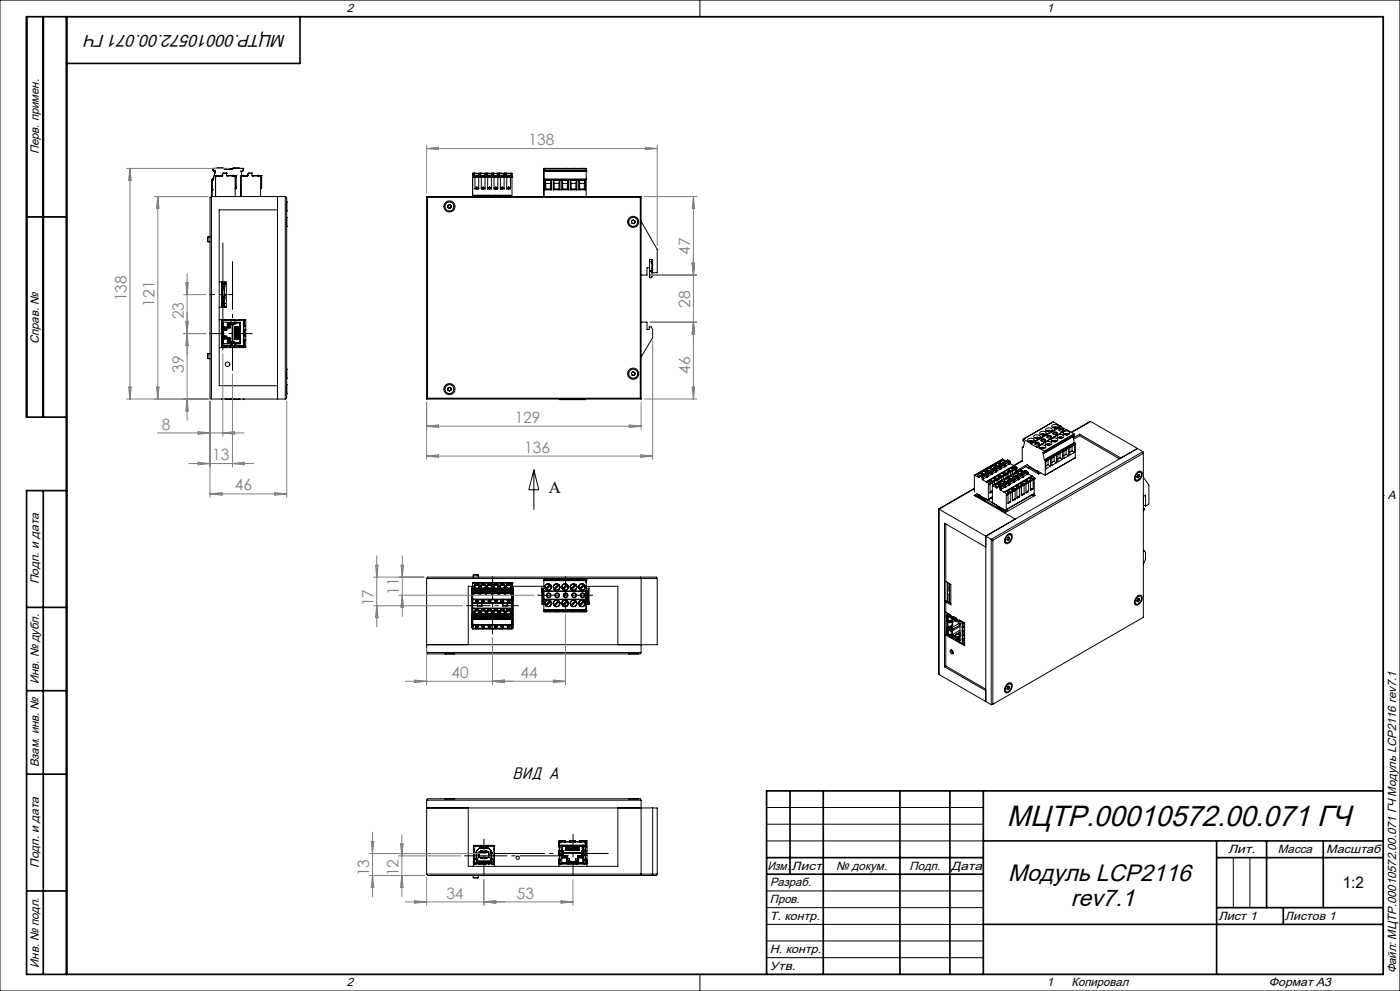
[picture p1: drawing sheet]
<svg xmlns="http://www.w3.org/2000/svg" width="420mm" height="297mm" viewBox="0 0 420 297" stroke-linecap="round" stroke-linejoin="round" font-family="sans-serif">
<defs><g id="words">
<text font-size="8.8" x="302.1" y="247.6">МЦТР.00010572.00.071 ГЧ</text>
<g font-size="7.1">
<text x="302.4" y="264">Модуль LCP2116</text>
<text x="321.2" y="271.5">rev7.1</text>
</g>
<text font-size="5.2" x="153.8" y="233.4">ÂÈÄ À</text>
<text font-size="5.1" x="85.8" y="10.6" transform="rotate(-180 85.8 10.6)">МЦТР.00010572.00.071 ГЧ</text>
<text font-size="5" x="164.7" y="147.9">А</text>
<text font-size="4.8" x="402.8" y="266">1:2</text>
<g font-size="4.7" fill="#808080">
<text x="158.6" y="43.5">138</text>
<text x="207" y="76.3" transform="rotate(-90 207 76.3)">47</text>
<text x="38" y="90.3" transform="rotate(-90 38 90.3)">138</text>
<text x="46.3" y="91.9" transform="rotate(-90 46.3 91.9)">121</text>
<text x="55.1" y="95.7" transform="rotate(-90 55.1 95.7)">23</text>
<text x="207" y="92.3" transform="rotate(-90 207 92.3)">28</text>
<text x="55.1" y="111.7" transform="rotate(-90 55.1 111.7)">39</text>
<text x="207" y="112.1" transform="rotate(-90 207 112.1)">46</text>
<text x="48.6" y="128.7">8</text>
<text x="154.4" y="126.7">129</text>
<text x="63.6" y="137.9">13</text>
<text x="157.3" y="135.7">136</text>
<text x="70.5" y="147">46</text>
<text x="119.7" y="178.3" transform="rotate(-90 119.7 178.3)">11</text>
<text x="112" y="181.8" transform="rotate(-90 112 181.8)">17</text>
<text x="135.5" y="203.2">40</text>
<text x="156.1" y="203.2">44</text>
<text x="110.8" y="262.6" transform="rotate(-90 110.8 262.6)">13</text>
<text x="119.5" y="262.6" transform="rotate(-90 119.5 262.6)">12</text>
<text x="133.9" y="269.3">34</text>
<text x="155" y="269.3">53</text>
</g>
<g font-size="3.6">
<text x="104" y="3.6">2</text>
<text x="314" y="3.6">1</text>
<text x="11.6" y="46.3" transform="rotate(-90 11.6 46.3)">Перв. примен.</text>
<text x="11.6" y="103.2" transform="rotate(-90 11.6 103.2)">Справ. №</text>
<text x="416.4" y="149.6">A</text>
<text x="11.6" y="175.1" transform="rotate(-90 11.6 175.1)">Подп. и дата</text>
<text x="11.6" y="205" transform="rotate(-90 11.6 205)">Инв. № дубл.</text>
<text x="11.6" y="230" transform="rotate(-90 11.6 230)">Взам. инв. №</text>
<text x="368.4" y="255.6">Лит.</text>
<text x="383.4" y="255.6">Масса</text>
<text x="397.8" y="255.6">Масштаб</text>
<text x="11.6" y="260.1" transform="rotate(-90 11.6 260.1)">Подп. и дата</text>
<text x="230.2" y="260.6">Изм.</text>
<text x="237.5" y="260.6">Лист</text>
<text x="250.9" y="260.6">№ докум.</text>
<text x="272.9" y="260.6">Подп.</text>
<text x="285.4" y="260.6">Дата</text>
<text x="231" y="265.6">Разраб.</text>
<text x="231" y="275.6">Т. контр.</text>
<text x="231" y="270.6">Пров.</text>
<text x="365.5" y="275.6">Лист 1</text>
<text x="385.5" y="275.6">Листов 1</text>
<text x="231" y="285.6">Н. контр.</text>
<text x="11.6" y="290" transform="rotate(-90 11.6 290)">Инв. № подл.</text>
<text x="231" y="290.6">Утв.</text>
<text x="418.9" y="291.8" transform="rotate(-90 418.9 291.8)">Файл: МЦТР.00010572.00.071 ГЧ Модуль LCP2116 rev7.1</text>
<text x="104" y="295.6">2</text>
<text x="314" y="295.6">1</text>
<text x="321.5" y="295.6">Копировал</text>
<text x="380.7" y="295.6">Формат А3</text>
</g>
</g></defs>
<g fill="none" stroke="#000" stroke-width=".3">
<path d="M0 0h420v297h-420zM20 5h395v287h-395zM210 0v5M217.5 5h.1M63.4 58.9h22.2M63.4 58.9v60.7M63.4 58.9l-.4 .3v60.1l.4 .3M63.6 53.8h.1M63.6 56.9h.1M63.6 54h.1M63.6 53.8v5.1M63.7 53.7l-.1 .1"/>
<path d="M63.7 53.7h.1M63.7 53.7h.3M63.9 50.7h.1M63.9 51.1h.1M63.9 51.1l.2 .2M63.9 51.1l.1 .2M63.9 50.7v.4M64 53.7h.1M64 51.3h.1M64.1 50.5l-.2 .2M64.1 50.5h.1M64.1 51.3h.5l-.6 2.4"/>
<path d="M64.1 50.5h3.1M64.7 52.8h.1M64.7 52.8v6.1M64.8 52.7h.1M64.8 52.7l-.1 .1M64.8 52.7h1.7M65 50.5h2zM65 52.7h1.5M65 52.7h1.7M66.5 52.7h.1M66.6 52.6h.1M66.6 52.6l-.1 .1"/>
<path d="M66.9 52h.1M66.9 52l-.3 .6M67 51.9h.1M67 51.9l-.1 .1M67 51.9h.8M67.1 50.5h.1M67.1 50.5l.2 .2h2.3M67.2 50.5h.1M67.7 50.7h1.5zM67.8 51.9h.1M67.8 51.9l.3 .8M68.1 52.7h1.5"/>
<path d="M68.1 52.7h.1M69.6 50.7h.1M69.6 52.7h.1M69.6 52.7h1.1M69.7 52.6h.1M69.7 52.6l-.1 .1M69.7 50.5h.1M69.7 50.5l-.1 .2M69.7 50.5h3.1M69.9 50.5h2zM70.2 52.7h.4zM70.7 52.7l.2 .1v3.5"/>
<path d="M70.7 52.7h.1M70.7 56.3h.2M70.9 56.1l-.3 .5 .3-.3M70.9 53.1h-.3v5.8M72.3 52.8h.1M72.3 52.8v6.1M72.4 52.7h.1M72.4 52.7l-.1 .1M72.4 52.7h1.7M72.6 52.7h1.5M72.6 52.7h1.8M72.8 50.5l.2 .7-.8 .1 .4 1.4"/>
<path d="M72.8 50.5h.1M74.1 52.7h.1M74.2 52.6h.1M74.2 52.6l-.1 .1M74.5 52h.1M74.5 52l-.3 .6M74.6 51.9h.1M74.6 51.9l-.1 .1M74.6 51.9h.9M75.4 51.9l.3 .8M75.4 51.9h.1M75.5 51.9h.1"/>
<path d="M75.7 52.7h1.5M75.7 52.7h.1M77.2 52.7h.1M77.2 52.7h1.2M77.3 52.6h.1M77.3 52.6l-.1 .1M77.8 52.7h.4zM78.3 52.7h.1M78.3 52.7l.2 .1v3.5M78.4 52.7h.1M78.4 56.3h.1M78.5 56.1l-.3 .5 .3-.3"/>
<path d="M78.5 53.1h-.3v5.8M83.3 58.9v60.7M85.6 58.9v60.7M85.6 58.9l.4 .3v60.1l-.4 .3M128 58.9h64.3M128 58.9l.2 .3M128 58.9v60.7M128.2 59.2h63.9M128.2 59.2v60.1M141.8 52.7v.1M141.8 52.6v.1M141.8 51.9v.7"/>
<path d="M141.8 51.9l11.8 .2M141.8 52.7h.1M141.8 52.7h11.8M141.8 53.1h11.8M141.8 52.6h11.8M141.8 52.8v6.1M141.8 52.8h11.8M141.8 51.9h.1M141.8 53.1h.1M142.1 52.5l-.3 .2M142.1 52.5v.1M142.1 51.9v.6"/>
<path d="M142.2 51.9v.1M142.2 52.3h.1M142.2 52v.6M142.2 51.9h.1M142.5 56.6v-3.5h1.1v3.5M142.5 56.6h1.1M142.8 58.6l.4 .1-.4 .1zM142.8 56.3h.5M142.8 56.3l.2 .3 .3-.3M143.1 56.1l-.3 .2M143.1 56.1l.2 .2M143.1 56.1l-.6 .5"/>
<path d="M143.1 56.1l.5 .5M143.6 51.9v.7M143.7 58.6v.2h-1.5M143.7 51.9v.7M143.7 51.9v.2M143.7 52.5h.3M143.7 51.9h.1M143.9 58.9l-.1-.3h.2l-.1 .3M144 51.9v.2M144.1 58.6v.2M144.1 51.9v.1M144.1 52.3h.1"/>
<path d="M144.1 52v.6M144.1 58.6h.1M144.1 51.9h.1M144.4 56.6v-3.5h1.1v3.5M144.4 56.6h1.1M144.6 58.6l.5 .1-.4 .1zM144.7 56.3h.5M144.7 56.3l.2 .3 .3-.3M145 56.1l-.3 .2M145 56.1l.2 .2M145 56.1l-.6 .5M145 56.1l.5 .5"/>
<path d="M145.5 51.9v.7M145.6 58.6v.2h-1.5M145.6 51.9v.7M145.6 51.9v.2M145.6 52.5h.3M145.6 51.9h.1M145.7 58.6h.2l-.1 .3zM145.9 51.9v.7M146 58.6v.2M146 51.9v.1M146 52.3h.1M146 52v.6"/>
<path d="M146 58.6h.1M146 51.9h.1M146.3 56.6v-3.5h1.1v3.5M146.3 56.6h1.1M146.6 58.6l.4 .1-.4 .1zM146.6 56.3h.5M146.6 56.3l.2 .3 .3-.3M146.9 56.1l-.3 .2M146.9 56.1l.2 .2M146.9 56.1l-.6 .5M146.9 56.1l.5 .5M147.4 51.9v.7"/>
<path d="M147.5 58.6v.2h-1.5M147.5 51.9v.7M147.5 51.9v.2M147.5 52.5h.3M147.5 51.9h.1M147.6 58.6h.2l-.1 .3zM147.8 51.9v.7M147.9 58.6v.2M147.9 51.9v.1M147.9 52.3h.1M147.9 52v.6M147.9 58.6h.1"/>
<path d="M147.9 51.9h.1M148.2 56.6v-3.5h1.1v3.5M148.2 56.6h1.1M148.4 58.6l.5 .1-.3 .1zM148.5 56.3h.5M148.5 56.3l.2 .3 .3-.3M148.8 56.1l-.3 .2M148.8 56.1l.2 .2M148.8 56.1l-.6 .5M148.8 56.1l.5 .5M149.3 51.9v.7M149.4 58.6v.2h-1.5"/>
<path d="M149.4 51.9v.7M149.4 51.9v.2M149.4 52.5h.4M149.4 51.9h.1M149.6 58.9l-.1-.3h.2l-.1 .3M149.8 51.9v.7M149.8 58.6v.2M149.8 51.9v.1M149.8 52.3h.1M149.8 52v.6M149.8 58.6h.1M149.8 51.9h.1"/>
<path d="M150.1 56.6v-3.5h1.1v3.5M150.1 56.6h1.1M150.4 58.6l.4 .1-.3 .1zM150.4 56.3h.5M150.4 56.3l.2 .3 .3-.3M150.7 56.1l-.3 .2M150.7 56.1l.2 .2M150.7 56.1l-.6 .5M150.7 56.1l.5 .5M151.2 51.9v.7M151.3 58.6v.2h-1.5M151.3 51.9v.7"/>
<path d="M151.3 51.9v.2M151.3 52.5h.4M151.3 51.9h.1M151.4 58.6h.2l-.1 .3zM151.7 51.9v.7M151.7 58.6v.2M151.7 51.9v.1M151.7 52.3h.1M151.7 52v.6M151.7 58.6h.1M151.7 51.9h.1M152 56.6v-3.5h1.1v3.5"/>
<path d="M152 56.6h1.1M152.3 58.6l.4 .1-.3 .1zM152.3 56.3h.5M152.3 56.3l.2 .3 .3-.3M152.6 56.1l-.3 .2M152.6 56.1l.2 .2M152.6 56.1l-.6 .5M152.6 56.1l.5 .5M153.1 51.9v.7M153.2 58.6v.2h-1.5M153.2 51.9v.7M153.2 51.9v.2"/>
<path d="M153.2 58.6h-11v.3M153.2 58.6v.3M153.2 52.5h.4M153.2 58.6h.1M153.2 51.9h.1M153.6 52.7v.1M153.6 52.6v.1M153.6 52.1v.5M153.6 52.8v6.1M153.6 53.1h.1M163.2 51.1v.2M163.2 50.5v.2"/>
<path d="M163.2 53.7v.1M163.2 50.5h12.7v.2M163.2 51.3h12.7M163.2 50.7h12.7M163.2 53.7h12.7M163.2 50.7v.4M163.2 51.3v2.4M163.2 53.8v5.1M163.2 53.8h12.7M163.2 51.1h12.7M163.2 51.3h.1M163.2 50.5h.1"/>
<path d="M163.2 50.7h.1M163.2 53.7h.1M163.4 50.5h2.1M163.4 56.9v-2.9h2.1v2.9M163.4 56.9h2.1M163.6 54l.1 1M163.7 56.6l-.3 .3M163.7 56.6h1.4M163.7 55v1.6M163.7 55h1.4M165.1 56.6l.4 .3M165.1 55v1.6"/>
<path d="M165.3 54l-.2 1M166 50.5h2M166 56.9v-2.9h2v2.9M166 56.9h2M166.1 54l.2 1M166.3 56.6h1.4M166.3 56.6l-.3 .3M166.3 55v1.6M166.3 55h1.4M167.7 56.6l.3 .3M167.7 55v1.6M167.9 54l-.2 1"/>
<path d="M168.5 50.5h2M168.5 56.9v-2.9h2v2.9M168.5 56.9h2M168.7 54l.1 1M168.8 56.6h1.4M168.8 56.6l-.3 .3M168.8 55v1.6M168.8 55h1.4M170.2 56.6l.3 .3M170.2 55v1.6M170.4 54l-.2 1M171.1 50.5h2"/>
<path d="M171.1 56.9v-2.9h2v2.9M171.1 56.9h2M171.2 54l.1 1M171.3 56.6h1.5M171.3 56.6l-.2 .3M171.3 55v1.6M171.3 55h1.5M172.8 56.6l.3 .3M172.8 55v1.6M172.9 54l-.1 1M173.6 50.5h2M173.6 56.9v-2.9h2v2.9"/>
<path d="M173.6 56.9h2M173.7 54l.2 1M173.9 56.6h1.4M173.9 56.6l-.3 .3M173.9 55v1.6M173.9 55h1.4M175.3 56.6l.3 .3M175.3 55v1.6M175.5 54l-.2 1M175.9 53.7v.1M175.9 51.1v.2M175.9 50.7v.4"/>
<path d="M175.9 51.3v2.4M175.9 53.8v5.1M175.9 51.3h.1M192.1 59.2v60.1M192.3 58.9v60.7M192.3 58.9l-.2 .3M8 65h12M62.4 71v1.5M62.4 71h.6M62.4 72.5h.6M83.3 62.9h-17.5v52.7h17.5M86 65.2h.1"/>
<path d="M86 67.8h.1M86 60.5h.1M86 63.2h.1M86 65.2v2.6M86 60.5v2.7M134.3 61.6l.5-.3 .5 .3v.6l-.5 .2-.5-.2zM189.4 66.2l.6-.3 .5 .3v.6l-.5 .3-.6-.3zM192.3 66.4l4.9 8.4v6.9h-1.4v-4h-.9v3.4M194.9 78.5h.7M195 77.7l-.1 .2M195.4 77.7l.2 .8M195.6 78.5v2.7"/>
<path d="M195.8 78.6l-.2 .5M65.8 84.5h2.1v7.6h-2.1M65.8 95.8h2M66.4 96.3h.1M66.4 96.3h.2M66.4 98.5h.2M66.4 96.3v7h.2M66.5 84.9l.1 .2M66.6 91.3h.1M66.5 89l.2 .4M66.5 86.4l.1-.1 .1 3.1M66.5 86.6v.2"/>
<path d="M66.5 84.9h.1M66.5 89.1h.2M66.5 84.7h.9M66.5 84.5v7.6M66.5 95.8v.5M66.5 84.8h.8M66.5 85.9l.1 .2M66.5 85.1h.9M66.5 85.4l.1 .2M66.5 85.3h.2M66.5 86.2h.2M66.5 86.1h.1"/>
<path d="M66.5 85.6h.1M66.5 86.3h.2M66.5 89.7h.2M66.5 90.9h.8M66.5 89.5h.2M66.5 91.6h.8M66.5 91.1h.1M66.5 89.4h.3M66.5 87.1h.1M66.5 88.6h.1M66.5 92.1h.1M66.5 84.8h.1"/>
<path d="M66.5 91.3h.1M66.6 85.6h.1M66.6 86.1h.1M66.6 91.1h.1M66.6 85.1h.1M66.6 96h.1M66.6 95.8h.1M66.6 98.7h.1M66.6 99.3h.1M66.6 100h.1M66.6 99h.1M66.6 99.6h.1"/>
<path d="M66.6 96.1h.1M66.6 84.9h.1M66.6 84.8v.1M66.6 91.1h-.1M66.6 91.4h.1M66.6 91.4v.3M66.6 96.3h.1M66.6 84.9v.3M66.6 95.8v.5M66.6 98.5v2.6M66.6 91.3h.7M66.6 84.8h.1"/>
<path d="M66.6 84.5v.2M66.6 91v.1M66.6 84.9h.6M66.6 88.6h.1M66.6 95.8v.2M66.6 84.9v.2M66.6 96v2.5M66.6 98.5h.3M66.7 84.6h.1M66.7 84.9h.1M66.7 85.1h.1M66.7 91.1h.1"/>
<path d="M66.7 84.5l.1 .1M66.7 89.4h.1M66.7 89.5h.1M66.7 91h.1M66.7 84.9v.2M66.7 85.1v.1M66.7 89.9v.2M66.7 90.6l.1 .2M66.7 90.1h.1M66.7 90.6h.1M66.7 89.1l.1 .2M66.7 85.9h.1"/>
<path d="M66.7 89.7h.1M66.7 85.1v4M66.7 89.5l.1 1.5M66.7 85.1h.7M66.7 85.7h.1M66.8 84.7h.1M66.8 84.8h.1M66.8 84.6h-.2h.8M66.8 91l-.1 .1M66.8 84.5v.1M66.8 84.7v.1M66.8 91l-.2 .1"/>
<path d="M66.8 89.3v.1M66.8 85.8l-.1 .1M66.8 90.8h.1M66.8 85.7v.1M66.8 89.4h.1M66.8 95.8h.2M66.8 91.8l.1 .3M66.8 85.2v4.1M66.8 89.4v1.4M66.8 91.7v.4M66.9 98.5h.1M66.9 84.5l-.1 .1"/>
<path d="M66.9 91.8h.1M67 95.8h.1M67 92.1h.1M67 91.7v.4M67.1 98.9h.1M67.1 98.8v2M67.1 91.3v.1M67.2 98.8h.1M67.2 84.9v.3h-.7M67.2 91h.1M67.2 90.8v.1M67.2 84.9h.1"/>
<path d="M67.2 91.2h.1M67.2 84.9l.1 .2M67.2 90.2v.2M67.2 86.1v.4M67.2 88.9v.4M67.2 86.1h.1M67.2 90.4h.1M67.2 90.2h.1M67.2 86.5h.1M67.2 89.3h.1M67.2 88.9h.1M67.3 91h.1"/>
<path d="M67.3 84.8h.1M67.3 90.9v.1M67.3 90.8v1.3M67.3 85.2h.1M67.3 85.2v1.8M67.3 89.1v1.7M67.3 84.9h.1M67.3 89.1l.1 .1M67.3 84.8v.1M67.3 85.1v.1M67.3 87v2.1M67.3 90.8h.1"/>
<path d="M67.3 87h.1M67.3 98l.3 .2M67.3 98l-.1 1M67.3 98h.9M67.3 95.8h.1M67.3 90.8l-.5 .1M67.3 91.2v.1M67.3 91.3l-.7 .1M67.3 90.8v.1M67.3 90.9v.8h-.8M67.3 89.7h.1M67.3 84.9l.1 1"/>
<path d="M67.3 87l.1 2.7M67.3 85.9h.1M67.3 90.9l-.8 .1M67.3 91.2l-.1 .1M67.3 89.1h.1M67.3 88.4h.1M67.4 92.1h.1M67.4 84.9h.1M67.4 88.4h.1M67.4 85.1h.1M67.4 89.7h.1M67.4 89.1v.1"/>
<path d="M67.4 85.9h.1M67.4 84.5v.2M67.4 84.6v.1M67.4 84.5v.1M67.4 84.9v1M67.4 88.4v1.3M67.4 98.7v.3M67.6 98.8h.1M67.6 98.8h-.8v2M67.6 98.2v.6M67.6 98.2h1.2M67.6 96h.1"/>
<path d="M67.6 96h.2M67.8 95.9h.1M67.8 95.9v.1M67.8 95.8v.1M67.8 95.8l1.3 .1M68.1 98.2v.7h-1M68.2 98l.2 .2M68.4 98.2h.1M68.4 96.8l-.2-.2v1.4M68.4 96.8h.8M68.4 96.8v1.4M68.8 98.2h.2"/>
<path d="M68.8 96.8v1.4M69 98.2h.1M69 96.8v1.4M69.1 96h.1M69.1 95.9h.1M69.1 96h.2M69.2 96.8h.1M69.2 96.6h.2M69.2 96.6v.2M69.2 96.6h-2.3v1.9M69.3 95.8v.2M69.4 96.6v.1"/>
<path d="M69.4 96.6h1M69.4 96.7h1M69.4 96.7v.3h1M69.7 97.1v5.4M69.8 97.1v5.4M69.9 97.1v5.4M70.1 96h.1M70.1 96h.3M70.4 95.9h.1M70.4 95.9v.1M70.4 95.8v.1M70.4 95.8l1.2 .1"/>
<path d="M70.4 95.8l-1.3 .2M70.4 96.6h.1M70.4 96.7h.1M70.4 96.6h1.7v6.4h-1.4M70.4 96.6v.1M70.4 97.1h.1M70.4 97v.1M70.4 96.6v.5M70.4 97.9h1.5M70.4 98.4h1.5M70.4 98.9h1.4M70.4 99.4h1.5"/>
<path d="M70.4 99.9h1.4M70.4 98.1h1.5M70.4 98.6h1.2M70.4 99.2h1.5M70.4 99.7h1.5M70.5 97.9v.2M70.5 98.4v.3h1.4M70.5 99.4v.3M70.8 96.6v.2h1.1M71.5 97.9v.2M71.5 98.4v.2M71.5 98.9v.3"/>
<path d="M71.5 99.4v.3M71.5 99.9v.3M71.6 96h.1M71.6 95.9h.1M71.6 95.9v.1M71.6 98.6h.4M71.6 96l2.1-.2v8.4h-7.9M71.6 96h.3M71.9 97.6h.1M71.9 97.8h.1M71.9 97.9h.1M71.9 98.4h.1"/>
<path d="M71.9 98.1h.1M71.9 98.9h.1M71.9 98.7h.1M71.9 99.4h.1M71.9 99.2h.1M71.9 99.9h.1M71.9 99.7h.1M71.9 97.8v.1M71.9 98.1v.3M71.9 98.7v.2M71.9 99.2v.2M71.9 99.7v.2"/>
<path d="M71.9 98.9h-1.4v.3M71.9 99.9h-1.4v.3M71.9 96.8h.1M71.9 95.8v.2M71.9 96.8v6M72 95.8h.1M72 97.9h-.4v.2h.4M72 98.4h-.4v.2M72 98.9h-.4v.3h.4M72 99.4h-.4v.3h.4M72 99.9h-.4v.3h.4M72.1 96.6l-.2 .2"/>
<path d="M73 96.1h.1M73 95.8h.1M73 96h.1M73 99.2h.1M73 95.8v.2M73 96.1h.2M73 97.4h.2M73 97.6l.7 .2M73 95.8l.2 .2M73 96v7.6M73.1 96.1h.1M73.1 99.2h.1"/>
<path d="M73.1 96h.1M73.1 95.8l.1 .2M73.1 96h-6.5M73.1 96v.1M73.1 97.4v.3M73.1 98.9v.3M73.2 96.1h.1M73.2 96h.1M73.2 96v7.6M73.7 98.8l-.7 .2M192.3 96.6h1.8v2.1h.7v-.7h.5l.5 .7v2.5l-3.5 5.8M194.9 81.5v1.6a.38 .38 0 0 0 .5 .1 .38 .38 0 0 0 0-.6 .38 .38 0 0 0-.5 .1"/>
<path d="M194.9 81.1v.4M194.9 81.5l.5-.2 .2 .3M194.9 81.1l.7 .1M194.9 80.3h-.8v2.1h-1.8M195.6 81.2v.4M195.6 81.6v1.3M195.6 80.4l.2 .5M62.4 106v1.5M62.4 106h.6M62.4 107.5h.6M63.4 119.6h22.2M66.4 101.1h.1"/>
<path d="M66.4 101.1h.2M66.4 119.6l.2 .2v-.2M66.4 101.1h.5M66.5 104h.1M66.5 103.3v.9M66.5 103.8h1.3M66.5 103.9h.3M66.6 103.7h.1M66.6 100.6h.1M66.6 100.3h.1M66.6 100.9h.1M66.6 101.1h.1"/>
<path d="M66.6 103.3v.3M66.6 103.6h.1M66.6 103.6v.2M66.6 101.1v2.5M66.6 103.6h6.5M66.8 103.9v.3M66.8 100.8h.1M66.8 103.9h.1M66.8 100.8h.8M66.9 101.1h.1M66.9 103h.1M66.9 101.1v1.9"/>
<path d="M66.9 103h2.3M67.1 100.8h.1M67.2 100.7h.1M67.2 100.6l.1 1M67.3 100.8h.3M67.3 101.6h.9M67.4 103.8v.4M67.4 100.6v.3M67.6 100.8h.1M67.6 101.3h.1M67.6 101.3l-.3 .3M67.6 100.8v.5"/>
<path d="M67.6 101.3h1.4M67.6 103.6v.2zM67.6 119.6v.2M67.6 103.6h.2M67.7 100.7h.4v.6M67.8 103.6v.1M67.8 103.7h.1M67.8 119.7h.1M67.8 103.7h1.3M67.8 103.7l.1 .5M67.8 119.6v.2M68.2 101.6v1.4l.2-.2"/>
<path d="M68.4 101.3h.1M68.4 102.8h.1M68.4 101.3l-.2 .3M68.4 101.3v1.5M68.4 102.8h.8M69 101.3h.1M69 102.8h.1M69 101.3h-.2v1.5h.2M69 101.3v1.5M69.1 103.7h.1M69.1 103.6h.1M69.1 119.7h.1"/>
<path d="M69.1 119.7v.1M69.1 119.6v.1M69.1 103.8h1.3M69.1 103.7l-.1 .5M69.1 103.6h.2M69.2 103h.1M69.2 102.8h.1M69.2 103l.1 .1M69.2 102.8v.2M69.2 102.8v.4M69.3 103.1h.1M69.3 103.6v.2"/>
<path d="M69.3 119.6v.2M69.3 119.6h.1M69.4 103h.1M69.4 102.9h.1M69.4 103l-.1 .1M69.4 102.9v.1M69.4 102.5h.1M69.4 103h1M69.4 102.5h1v.5M69.4 102.9h1M69.4 102.5v.4M70.1 103.6v.2z"/>
<path d="M70.1 119.6v.2M70.1 103.6h.3M70.4 103.7h.1M70.4 103.6v.1M70.4 119.7h.1M70.4 103.7h1.2M70.4 103.7l.1 .5M70.4 119.6v.2M70.4 119.6v.1M70.4 102.9h.1M70.4 103h.1M70.4 103l.2 .1"/>
<path d="M70.4 102.9v.1M70.4 100.4h1.5M70.4 100.9h1.5M70.4 101.5h1.5M70.4 100.2h1.5M70.4 100.7h1.2M70.4 101.2h1.5M70.4 101.7h1.5M70.5 100.4v.3h1.4M70.5 100.9v.3M70.5 101.5v.2M70.6 103.1h.1"/>
<path d="M70.7 103h.1M70.7 103l-.1 .1M70.8 102.8h.1M70.8 102.8v.2M70.8 102.8h1.1M71.5 100.4v.3M71.5 100.9v.3M71.5 101.5v.2M71.6 119.7h.1M71.6 119.6v.1M71.6 103.8h1.4M71.6 103.7l-.1 .5"/>
<path d="M71.6 103.7h.1M71.6 103.6v.1M71.6 100.7h.4M71.6 119.7v.1M71.6 103.6h.3M71.8 102.1h.1M71.9 100.4h.1M71.9 100.2h.1M71.9 100.7h.1M71.9 100.9h.1M71.9 101.2h.1M71.9 101.5h.1"/>
<path d="M71.9 101.7h.1M71.9 101.8h.1M71.9 102.8h.1M71.9 100.2v.1M71.9 100.3v.1M71.9 100.7v.2M71.9 101.2v.3M71.9 101.7v.1M71.9 103.6v.2M71.9 102.8l.2 .2M71.9 119.6v.2M72 103.8h.1"/>
<path d="M72 100.4h-.4v.3M72 100.9h-.4v.3h.3M72 101.5h-.4v.2h.3M73 102.2h.1M73 103.6h.1M73 103.8h.1M73 100.4h.2M73 100.6l.7 .1M73 103.5h.2M73 103.6v.2M73 119.6v.2l.2-.2M73.1 102.2h.1"/>
<path d="M73.1 103.6h.1M73.1 100.4v.3M73.1 101.9v.3M73.1 103.5v.1M73.2 103.7h.1M73.2 103.6h.1M73.2 103.5h.1M73.2 103.6l-.2 .2M73.7 101.8l-.7 .1M86 115.3h.1M86 118h.1M86 110.7h.1"/>
<path d="M86 113.3h.1M86 115.3v2.7M86 110.7v2.6M128 119.6h64.3M128.2 119.3l-.2 .3M128.2 119.3h63.9M134.3 116.3l.5-.2 .5 .2v.6l-.5 .3-.5-.3zM167.8 119.6l.2 .2h7.5M168 119.6h.1M168 119.6v.2M168.5 119.8h.1M169.3 119.6v.2"/>
<path d="M169.6 119.7v.1M170.9 119.7v.1M171.1 119.6v.2M172.3 119.6v.2M172.6 119.7v.1M173.9 119.7v.1M174.1 119.6v.2M174.9 119.8h.1M175.5 119.6v.2M175.7 119.6l-.2 .2M189.4 111.7l.6-.3 .5 .3v.6l-.5 .3-.6-.3zM192.1 119.3l.2 .3"/>
<path d="M297.5 139.7l.7-.2 .7 .3M297.5 139.7l-.2 .3 .5 .5M297.5 139.7l.1 .1M297.6 139.8l-.2 .5M297.6 139.8l.8-.1 .4 .2M298.8 138.9l.7-.2 .8 .4M298.8 138.9l-.2 .3 .6 .5M298.8 138.9l.1 .1M298.9 139l-.1 .5M298.9 139l.6-.1 .6 .2M299.3 139.6h.1M299.3 139.6v.1"/>
<path d="M299.3 139.6l-1 .6M299.3 139.7h.1M299.4 139.7l.1 .1M299.4 139.7l-1.1 .5M299.4 139.6l.5 .3M299.5 139.8v.3M299.5 139.8l-1 .6M299.6 139.4h.1M299.6 139.4l-.3 .2M299.6 139.4l-.2 .2M299.6 139.4l.6 .4M299.7 139.4h.1"/>
<path d="M299.9 140l-1 .5M299.9 140l.1 .1M299.9 139.9l.1 .2M300.1 139.8l.2 .1M300.2 138.1l.7-.1 .7 .3M300.2 138.1l-.2 .5 .5 .3M300.2 139.8l.1 .2-.3 .1M300.2 138.1v.2M300.2 138.3l-.1 .4M300.2 138.3l.6-.2 .7 .3M300.6 138.8l.1 .1M300.6 138.8h.1"/>
<path d="M300.6 138.8l-1 .6M300.6 138.8v.1M300.7 138.9h.1M300.7 137.6h.1M300.7 138.9l.1 .1M300.7 138.9l-1 .5M300.7 138.8l.6 .4M300.8 139l-1 .6-.1-.2M300.8 137.6l-8.5 4.8M300.8 137.6l1 .6M300.8 139v.3M300.8 139.3h.1"/>
<path d="M301 138.7h.1M301 138.7l-.4 .1M301 138.7l-.3 .1M301 138.7l.6 .3M301.1 138.7l.1 .1M301.2 139.2l-1.1 .6M301.2 139.2h.1M301.2 139.2l.1 .1M301.2 139.2l-3.8 2.1M301.3 139.2l.1 .1M301.3 139.3v.6M301.3 139.3l-1 .6"/>
<path d="M301.4 139.7l.1 .2M301.4 139.7l.3-.1 .1 .2-.3 .1M301.4 139.8l-1.1 .6v-.5M301.4 139.3v.4M301.4 139.8l.1 .1M301.6 139l.1 .2-.3 .1M301.6 139h-.1M301.6 139l-.3 .2M301.6 139h.1M301.6 139l.1 .1M301.7 139.1v.6l1.2-.6M302 138.1h.1"/>
<path d="M302 138.1l-1 .6M302 138.1h-.1M302 138.1l.2 .2M302 138v.1M302 138l.6 .4M302.2 138.3v.2M302.2 138.3l-1 .5M302.2 138.5v.1M302.2 138.5l-.7 .5M302.4 137.9l-.4 .1M302.4 137.9l.5 .3M302.5 138.4h.1"/>
<path d="M302.5 138.4l-1 .6M302.6 138.4v.1M302.6 138.4l-1 .6M302.6 138.4l.2 .2M302.6 138.5v.6M302.6 138.5l-.9 .6M302.6 139.1h.1M302.8 138.9l.1 .2M302.8 138.6v.3M302.9 138.2l.1 .2M302.9 138.2l-.3 .2M303 138.8l.1 .2"/>
<path d="M303 138.4v.4M303 138.4l-.2 .2M303 138.8l-.2 .1M303.1 139l-.2 .1M303.1 139l1.1 .6M303.9 139.9v.5M303.9 139.9l.2 .2M303.9 139.9l-.5 .3M304.3 139.7l-.1-.2-8.4 4.9M304.3 139.7l.7 .3M304.3 139.7l-.4 .2M306.7 138.2l-2.4 1.4"/>
<path d="M306.7 138l-2.6 1.5M306.8 134.1l-.1 4.2M307 133.9l-.2 .2M307.1 133.9l-.4 .2M307.8 139.9l3.8 2.2 .6-.4M308.2 139.4l1.2 .8M308.2 139.2l-3.3 1.9M308.4 131.7l.9-.4 .7 .2 .3 .4a1.18 1.18 0 0 1-2 0zM308.4 139.5l-2.2 1.3M308.5 132.3l.6-.3v.5h.4M308.5 139.9v.4M308.5 139.9l2.9 1.6"/>
<path d="M308.8 139.7l-.3 .2M309.2 132.9l-2.2-1.3v.6l.4 .3-.4 1.7-.2-.1M309.2 132.9l.1 .2M309.3 133.1l1.7 .8M309.5 132.5h.1M310.1 132.3l-.6-.3v.5M310.2 130.6l.9-.3 .9 .3a.98 .98 0 0 1-.9 .9 .98 .98 0 0 1-1-.7zM310.3 131.2l.6-.2v.4M310.6 133.1a.77 .77 0 0 1 1.1 0M310.6 132.6l.5-.1 .7 .3a.68 .68 0 0 1-.7 .5 .68 .68 0 0 1-.6-.5zM310.7 133.3l-.1-.1a.53 .53 0 0 1 .5-.5 .53 .53 0 0 1 .6 .5l-.1 .1M310.9 131.4h.4"/>
<path d="M311 133.9l2.2 1.3M311.8 133.7l.6-.4h.7l.7 .6a1.18 1.18 0 0 1-2.1 0zM311.9 131.2l-.6-.2v.4M312 129.6l.5-.3h.8l.6 .5a1.18 1.18 0 0 1-2 0zM312 134.3l.6-.2v.3l.3 .1v-.4l.6 .2M312.1 130.2l.6-.2v.4h.4M312.3 131.8a.73 .73 0 0 1 .8-.4 .73 .73 0 0 1 .5 .7 .75 .75 0 0 1-.8 .3 .75 .75 0 0 1-.5-.6zM312.4 132.1a.77 .77 0 0 1 1.1 0M312.5 132.2a.46 .46 0 0 1 .4-.5 .46 .46 0 0 1 .5 .5M313.1 130.4h.1M313.2 135.2l.1 .2M313.3 137.8l.1 .1"/>
<path d="M313.3 135.4v.4l-.5-.2 .5 2.2M313.4 137.9l.2 .2M313.6 138.1v4.3M313.6 132.6l.6-.3h.7l.7 .6a1.18 1.18 0 0 1-2.1 0zM313.7 130.2l-.6-.2v.4M313.8 128.5l.9-.3 .9 .3a.99 .99 0 0 1-.9 .9 .99 .99 0 0 1-1-.6zM313.8 138.2l1.4-.8v2.3l-1.4 .8zM313.8 133.2l.6-.2v.4h.3M313.9 129.1l.6-.2v.5h.4M314.1 130.7a.75 .75 0 0 1 .8-.3 .75 .75 0 0 1 .5 .6 .73 .73 0 0 1-.8 .3 .73 .73 0 0 1-.5-.6zM314.2 131.1a.77 .77 0 0 1 1.1 0M314.3 131.2a.46 .46 0 0 1 .4-.5 .46 .46 0 0 1 .5 .5"/>
<path d="M314.4 137.9l-.6 .4M314.4 139.3l.8 .4M314.4 137.9v1.4M314.4 139.3l-.6 .4M314.5 137.8l-.1 .1M314.7 133.4h.1M314.9 129.4h.1M315.3 133.2l-.6-.2v.4M315.4 131.6l.9-.4 .7 .2 .4 .4a1.18 1.18 0 0 1-2.1 0zM315.5 129.1l-.6-.2v.5M315.6 127.5a1.01 1.01 0 0 1 1-.4 1.01 1.01 0 0 1 .8 .9l-.5 .3h-.8l-.5-.3zM315.6 137.2l1.4-.9v2.4l-1.4 .8z"/>
<path d="M315.6 132.2l.6-.2v.4h.3M315.7 128.1l.6-.2v.4h.4M315.9 126.4h.1M316 130a.77 .77 0 0 1 1.1 0M316 129.5l.8-.1 .4 .3a.68 .68 0 0 1-.7 .5 .68 .68 0 0 1-.6-.5zM316 126.4l-9 5.2M316 126.4l2.2 1.3M316.1 130.2l-.1-.1a.53 .53 0 0 1 .5-.5 .53 .53 0 0 1 .6 .5l-.1 .1M316.2 136.9l-.6 .4M316.2 138.3l.8 .4M316.2 136.9v1.4M316.2 138.3l-.6 .3"/>
<path d="M316.3 136.7l-.1 .2M316.5 132.4h.1M316.7 128.3h.1M317.1 132.2l-.6-.2v.4M317.2 130.6l.5-.4h.8l.7 .6a1.14 1.14 0 0 1-2.1 0zM317.3 128.1l-.6-.2v.4M317.4 136.1l1.4-.8v2.4l-1.4 .8zM317.4 131.2l.6-.3v.4h.3M317.8 129a.73 .73 0 0 1 1.1 0M317.8 128.5l.5-.1 .7 .3a.68 .68 0 0 1-.7 .5 .68 .68 0 0 1-.6-.5zM317.9 129.1l-.1-.1a.53 .53 0 0 1 .5-.4 .53 .53 0 0 1 .6 .4l-.1 .1M318 135.9l-.6 .3"/>
<path d="M318 137.2l-.6 .4M318 137.2l.8 .5M318 135.9v1.3M318.1 135.7l-.1 .2M318.2 127.7l.1 .2M318.2 127.7l-9 5.2M318.3 131.3h.1M318.3 127.9l-9 5.2M318.3 127.9l1.6 .9M318.9 131.2l-.6-.3v.4M319 129.5l.5-.3h.8l.7 .5a1.18 1.18 0 0 1-2.1 0zM319.2 130.1l.6-.2v.4h.3"/>
<path d="M319.2 135.1l1.4-.8v2.3l-1.4 .8zM319.8 136.2l-.6 .4M319.8 134.8l-.6 .4M319.8 136.2l.8 .4M319.8 134.8v1.4M319.9 134.7l-.1 .1M320 128.8l-9 5.1M320 128.8l2.2 1.2M320.1 130.3h.1M320.7 130.1l-.6-.2v.4M321 134.1l1.4-.9v2.4l-1.4 .8zM321.6 133.8l-.6 .4"/>
<path d="M321.6 135.1l.8 .5M321.6 133.8v1.3M321.6 135.1l-.6 .4M321.7 133.6l-.1 .2M321.9 130.8l.4 1.8M322.2 130l.1 .2M322.2 130l-9 5.2M322.3 132.6l-9 5.2M322.3 132.6l.1 .1M322.3 130.6h.1M322.3 130.6l-9 5.2M322.3 130.2l-9 5.2"/>
<path d="M322.3 130.2v.4M322.4 132.7l.2 .3M322.4 132.7l-9 5.2M322.5 137.2h.1M322.5 137.2l-8.9 5.2M322.6 133l-9 5.1M322.6 133v4.2M323.9 130.1l12.4 7.2 4.9-2.9M323.9 130.1l-1.9 1.1M323.9 130.1v.5M323.9 130.6l-1.8 1.1M323.9 130.6l12 6.9"/>
<path d="M327.2 126.3l-5.7 3.3M327.2 126.3l14 8.1M327.2 126.3l-5.8 3.2M341.2 134.4l-45.5 26.3M341.2 134.4l1.7 1M342.9 135.4l-45.5 26.2M342.9 135.4l.1 .5M343 135.9l-45.1 26M343 135.9v49.1l-45.1 26.1M20 148.5h.1M160.2 140.8v12M160.2 140.8l1.4 6h-3z"/>
<path d="M281.6 152.5l.1 .1M281.6 152.5l.1 49.7M281.7 152.6v49.6M281.7 152.6l14 8.1M283.7 157v42.6M292.3 146.5l-10.6 6.1M292.3 146.3l-10.7 6.2M293.1 148l3.4 1.9M293.1 147.9l-.9 .5 12.4 7.2M293.4 148.2l-.8 .5M293.5 142l.6-.2 .8 .4M293.5 142l-.2 .6 .5 .2"/>
<path d="M293.5 142v.1M293.5 142.1l-.1 .5M293.5 142.1l.6-.1 .7 .2M293.6 143.1l-1.3-.7v5.1M293.7 148.7l-.3 .1M293.7 143l-.1 .1M293.8 148.5l1.8 1.1M293.8 148.7l.7 .5M293.8 148.5v.2M293.9 148.4l-.1 .1M293.9 148.4l-.2-.1v.6M293.9 148.4v.2"/>
<path d="M293.9 148.7h-.1M293.9 142.7l-.3 .4M293.9 142.7h.1M294 142.7l.6 .3M294.2 142.6h.2M294.3 142.6l-.4 .1M294.3 142.6l-.3 .1M294.3 142.6l.5 .3M294.5 149.2v.2M294.6 143l.1 .2M294.6 149.1l-.1 .1M294.7 143.6l.1 .2"/>
<path d="M294.7 143.6l.2-.1 .1 .1-.2 .2M294.7 143.2v.4M294.8 143.8l1 .6M294.8 142.9l.1 .2-.2 .1M294.8 141.2l.7-.1 .8 .3M294.8 141.2l-.3 .4 .6 .4M294.8 142.9h.1M294.8 141.2l.1 .2M294.9 142.9v.1M294.9 141.4l-.2 .4M294.9 141.4l.5-.2 .7 .3M294.9 143v.5"/>
<path d="M295 149.4l.1 .3M295 149.4l.6 .4M295 149.4v.2M295.2 142h.1M295.3 142l-1 .6M295.3 142h.1M295.3 142l.1 .1M295.3 142l-.9 .6M295.3 142l.6 .3M295.4 142.1l-1 .5M295.4 142.1l.1 .3M295.5 142.4l-.7 .5"/>
<path d="M295.5 142.4h.1M295.6 141.8h.1M295.6 141.8l-.4 .1M295.6 141.8l.6 .3M295.6 149.7l.1 .1M295.6 149.6v.2M295.7 149.5l6.2 3.5M295.7 149.5l-.1 .1M295.7 149.5v.3M295.7 149.8h-.1M295.8 142.3h.1M295.8 142.3l-1.1 .5"/>
<path d="M295.8 142.3l-1 .6M295.8 144.4l.2 .1M295.8 142.3l.1 .1M295.8 142.3l-1.2 .7M295.9 142.3l.1 .1M295.9 142.4l-1 .6M295.9 142.4l.1 .6M296 144.5l.6 .3M296 142.8l.1 .2M296 142.4v.4M296.1 143l-1.1 .6M296.2 140.4l.7-.1 .7 .3"/>
<path d="M296.2 140.4l-.3 .4 .6 .4M296.2 142.1l.1 .2M296.2 142.1h.1M296.2 142.1l-.3 .2M296.2 140.4v.2M296.2 142.1l.1 .1M296.2 140.6l-.1 .5M296.2 140.6l.6-.1 .7 .2M296.3 142.7l.1 .2-.3 .1M296.3 142.7l-.3 .1M296.3 142.3l-.3 .1M296.3 142.3v.4"/>
<path d="M296.3 142.2v.6l1.2-.6M296.6 144.8l.1 .2M296.6 144.1l-.6 .4M296.6 144.1l.3 .1M296.6 144.1h.2M296.7 141.2l.1 .2M296.7 141.2l.6 .3M296.7 141.2l-1 .6M296.7 145v.3M296.7 145.3l-.2-.1v4.7M296.8 141.4l-1.1 .4M296.8 144.1l.1 .2"/>
<path d="M296.8 141.4v.3M296.8 149.7l-.3 .2M296.8 141.7h.1M296.9 144.2v.1M296.9 141h.1M296.9 141l-.3 .1M296.9 141l.6 .4M297 145.1v2.6M297 141l.1 .1M297.1 141.5l-.9 .6M297.1 141.5h.1M297.1 143.8l.3 .2"/>
<path d="M297.1 143.8l-.5 .3M297.1 143.8v.5M297.2 141.5l.1 .1M297.3 141.5l.1 .2M297.3 141.6l-1 .6M297.3 141.6v.6M297.3 142.2h.1M297.3 144v.3h-.4M297.3 147.5l-.3 .2M297.3 144l-.5 .1M297.3 144v.3M297.4 149.3h.1"/>
<path d="M297.4 147.4l-.1 .1M297.4 142.1l.1 .1M297.4 149.3l.3 .2M297.4 141.7v.4M297.4 144l.1 .2-.2 .1-.4-.1M297.4 144h-.1M297.4 141.3h.2M297.5 141.4l.1 .1M297.5 141.4l-1.3 .7M297.6 141.3v.2M297.6 147.2l-.6 .5M297.6 147.2l-.2 .2"/>
<path d="M297.6 147.2h.1M297.6 141.9l.1 .2-.2 .1M297.6 141.5l-.2 .2M297.6 141.9l-.2 .2M297.6 141.5v.4M297.6 141.5v.5l1.2-.5M297.7 147.3h.1M297.7 147.2l-.4 .3M297.7 147.2h.1M297.7 147.2l-.3 .2M297.7 147.1l-.1 .1M297.7 149l-.3 .3"/>
<path d="M297.7 148.9l-.9 .5v.3M297.8 144.6v.9M297.9 140.4h.1M298 143.3l-.9 .5M298 143.3l.2 .2M298 143.3l.1 .1M298 140.4h.1M298 140.4l.1 .2M298 140.4l.7 .5M298 140.4l-1 .6M298.1 143.4l.2 .1M298.1 140.6l.1 .3"/>
<path d="M298.1 140.6l-1 .5M298.2 140.9h.1M298.2 143.5h.1M298.3 140.2h.1M298.3 140.3l-.3 .1M298.3 140.3l-3 1.7M298.3 140.3l.5 .3M298.3 144.3v.9M298.4 140.2v.2M298.5 143l.2 .2M298.5 143l-.5 .3M298.5 143v.5"/>
<path d="M298.6 140.8v.1M298.6 140.8l-1.1 .5M298.6 140.8l-1 .5M298.6 140.9l-1 .6M298.6 140.9v.5M298.7 143.3v.2h-.4M298.7 143.3l-.6 .1M298.7 143.3v.2M298.7 141.3l.1 .2M298.7 141.3l.2-.2 .1 .2-.2 .2M298.7 140.9v.4M298.7 143.2l.2 .1-.3 .2h-.4"/>
<path d="M298.7 143.2v.1M298.8 145.1l.7-.1 .8 .3M298.8 145.1l-.1 .6 .5 .2M298.8 140.6l.1 .2-.2 .1M298.8 145.1l.1 .2M298.9 145.3l-.1 .5M298.9 145.3l.6-.2 .6 .3M298.9 140.5l.1 .2M299 146.2l-1.3-.6v5.1M299 140.7v.5l1.1-.5M299.1 151.6l1.9 1.1M299.1 151.6l.1 .1"/>
<path d="M299.1 151.9l.9 .5M299.1 151.6v.3M299.1 146.2h-.1M299.2 143.9v.8M299.2 151.8l-.1 .1M299.3 145.8l-.3 .4M299.3 145.8h.1M299.3 142.6l.3 .1M299.3 142.6l-.8 .4M299.3 142.6h.1M299.4 145.8l.5 .4M299.4 142.6l.2 .1"/>
<path d="M299.5 140.1h.1M299.6 145.7l.7 .4-.3 .2M299.6 145.7l-.3 .1M299.7 143.5v.9M299.8 142.2l.3 .2M299.8 142.2l-.5 .4M299.8 142.2v.6M299.9 146.2l.1 .1M300 140.1v.5M300 140.1l-1 .6M300 140.6h.1M300 152.4v.2"/>
<path d="M300 146.7l.1 .2M300 146.7l.3-.1-.2 .3M300 142.5v.2h-.4M300 140.5l.1 .2M300 140.5l.3-.2 .1 .2-.3 .2M300 140.1v.4M300 142.5v.2M300 146.3v.4M300 142.5l-.6 .1M300.1 142.4v.3h-.5M300.1 152.3l-.1 .1M300.1 142.4l-.1 .1"/>
<path d="M300.1 146.9l1.2 .7M300.2 144.3l.7-.1 .7 .3M300.2 144.3l-.2 .6 .5 .3M300.2 144.3v.2M300.2 146h.1M300.2 146l.1 .1M300.2 144.5l-.1 .5M300.2 144.5l.6-.1 .7 .2M300.3 146.1v.5M300.4 152.6l.1 .3M300.4 152.6l.6 .3M300.4 152.6v.2"/>
<path d="M300.5 143.1v.8M300.6 145.1h.1M300.6 145.1l.7 .3M300.6 141.8l-.8 .4M300.6 141.8l.3 .1M300.6 141.8h.2M300.7 145.1h.1M300.7 145.1l.1 .1M300.8 141.8l.2 .1M300.8 145.2l-1 .6-.2-.1M300.8 145.2v.4M300.8 145.6h.1"/>
<path d="M300.8 145.6l-.7 .4M300.9 141.9h.1M301 144.9l-.4 .2M301 144.9l-1.6 .9M301 144.9l.6 .3M301 152.8l.1 .1M301 152.7v.2M301 144.9h.1M301.1 142.8v.8M301.1 152.6l.6 .4v.5M301.1 152.6l-.1 .1M301.1 152.6v.3"/>
<path d="M301.1 152.9h-.1M301.2 141.5l.2 .1M301.2 141.5l-.6 .3M301.2 141.5v.5M301.2 145.4l-1 .6M301.2 145.4h.1M301.2 145.4l.1 .2M301.2 145.4l-1.3 .8M301.3 145.4l.1 .2M301.3 145.6l-1 .5M301.3 145.6v.5M301.3 146v.1"/>
<path d="M301.3 147.6l.7 .4M301.4 145.9l.1 .2M301.4 145.9l.3-.1 .1 .2-.3 .1M301.4 141.7v.2h-.4M301.4 141.7v.2M301.4 145.6v.3M301.4 141.7l-.6 .1M301.4 141.6v.3h-.5M301.4 141.6v.1M301.5 145.2h.1M301.5 146.1l-1.2 .6M301.6 143.5l.6-.1 .8 .3"/>
<path d="M301.6 143.5l-.3 .6 .5 .3M301.6 145.2l.1 .2-.3 .2M301.6 145.2l-.3 .2M301.6 145.2h.1M301.6 143.5v.2M301.6 145.2l.1 .1M301.6 143.7l-.2 .5M301.6 143.7l.6-.1 .7 .2M301.7 145.3v.6l1.2-.6M301.8 142.3v.9M302 148l.1 .1M302 144.3h.1"/>
<path d="M302 147.2l-.7 .4M302 147.2l.3 .2M302 144.3h-.1M302 144.3v.1M302 144.4l.2 .1M302 144.4l-1 .5M302 144.3l.6 .3M302.1 148.1v.3M302.1 148.4l-.2-.1v4.7M302.2 144.5l-1.1 .4M302.2 152.8l-.3 .2M302.2 144.5v.3"/>
<path d="M302.2 144.8h.1M302.2 144.8l-.7 .4M302.3 147.4h.1M302.3 144.1l-1.3 .8M302.3 144.1l-.3 .2M302.3 144.1l.6 .4M302.4 144.1h-.1M302.4 144.1h.1M302.4 142v.9M302.4 148.2v2.6M302.4 144.1l.1 .1M302.5 144.6h.1"/>
<path d="M302.5 144.6l-1 .6M302.5 146.9l.3 .2M302.5 146.9l-.5 .3M302.5 146.9v.5M302.6 144.6v.2M302.6 144.6l-1 .6M302.6 144.6l.2 .2M302.6 144.8l-.9 .5M302.6 144.8v.5M302.6 145.3h.1M302.7 147.1v.3h-.4M302.7 140.9l.1 .2h-.5"/>
<path d="M302.7 150.6l-.3 .2M302.7 147.1l-.6 .2M302.7 140.9l-.7 .1 .3 .1M302.7 140.9v.2M302.7 147.1v.3M302.8 150.5l-.1 .1M302.8 145.2l.1 .1M302.8 145.2l.2-.2 .1 .2-.2 .1M302.8 144.8v.4M302.8 147.1v.3h-.5M302.8 140.9l-.1 .3-.4-.1M302.8 147.1h-.1"/>
<path d="M302.8 140.9l-.3-.2v.5M302.8 140.9h-.1M302.9 142.8l.7-.2 .7 .3M302.9 142.8l-.2 .5 .5 .3M302.9 144.5l.1 .1M302.9 144.5l-.3 .1M302.9 144.4h.1M302.9 142.8l.1 .1M302.9 144.4l.1 .2M303 142.9l-.2 .5M303 142.9l.5-.1 .7 .2M303 150.3h.2l-.1 .2"/>
<path d="M303 150.3l-.6 .5M303 150.3l-.2 .2M303 150.5h-.2M303 150.3h.1M303 144.6l-.2 .2M303 150.5l-.3 .1M303 144.6v.5l1.2-.5M303.1 150.3v.1M303.1 150.4l-.1 .1M303.2 141.5v.9M303.2 147.7v2.6M303.3 143.5h.1"/>
<path d="M303.3 143.5l.7 .3M303.3 143.5l-1 .6M303.4 146.4l-.9 .5M303.4 146.4l.2 .2M303.4 146.4l.1 .1M303.4 140.2l-2.2 1.3M303.4 140.2l.2 .2M303.4 140.2l.1 .1M303.4 143.5l.1 .2M303.4 143.5l-1 .6M303.5 146.5l.2 .1M303.5 143.7l.1 .3"/>
<path d="M303.5 140.3l.2 .1M303.5 143.7l-1 .5M303.6 144h.1M303.6 146.6h.1M303.6 140.4h.1M303.7 143.4l-.3 .1M303.7 143.4l-1.3 .7M303.7 143.4l.5 .3M303.7 143.3v.1M303.7 141.2v.9M303.7 147.4v2.7M303.7 143.3l.1 .1"/>
<path d="M303.8 143.4v.1M303.9 143.8l-1 .6M303.9 146.2l.2 .1M303.9 146.2l-.5 .2M303.9 146.2v.4M303.9 143.8l.1 .1M304 143.9v.1M304 143.9l-1.1 .5M304 143.8l.1 .2M304 144l-1 .6M304 144v.5M304 144.5h.1"/>
<path d="M304.1 146.4v.2h-.4M304.1 140.2v.1l-.4 .1M304.1 149.9l-.4 .2M304.1 146.4l-.6 .1M304.1 140.2v.2M304.1 146.4v.2M304.1 140.2l-.6 .1M304.1 149.8l-.1 .1M304.1 144.4l.1 .2M304.1 144.4l.2-.2 .1 .2-.2 .2M304.1 144v.4M304.1 146.3v.3h-.5"/>
<path d="M304.1 140.1l.1 .2-.2 .1h-.4M304.1 146.3v.1M304.1 140.1v.1M304.2 142l.7-.2 .8 .4M304.2 142l-.1 .6 .5 .2M304.2 143.7l.1 .2-.2 .1M304.2 143.7l-.2 .1M304.2 142l.1 .1M304.3 143.6h.1M304.3 143.6l.1 .2M304.3 142.1l-.2 .5M304.3 142.1l.6-.1 .6 .2"/>
<path d="M304.3 149.5h.2l-.1 .2M304.3 149.5l-.6 .6M304.3 149.5l-.2 .3M304.3 149.5h.1M304.4 143.8v.5M304.4 149.7l-.4 .2M304.4 149.6v.1M304.4 149.5v.1M304.4 149.6l-.3 .2M304.6 140.8v.8M304.6 147v2.5M304.7 142.8h.1"/>
<path d="M304.7 142.8l-1 .5M304.7 145.7l-.8 .5M304.7 145.7l.2 .1M304.7 145.7h.1M304.8 142.8v.1M304.8 142.7l-.1 .1M304.8 142.7l.6 .5M304.8 142.8l-1 .6M304.8 145.7l.2 .1M304.8 142.9l.1 .3M304.8 142.9l-.9 .6M304.9 140.6v.8"/>
<path d="M304.9 143.2h.1M304.9 145.8h.1M305 140l.1 .2M305 140l-8.4 4.8M305 142.6l-.3 .1M305 142.6l.6 .3M305.1 142.6h-.1M305.1 140.2l-8.4 4.8M305.1 140.2v.2l-8.4 4.9M305.1 146.6v2.7M305.1 142.6h.1M305.1 142.6l.1 .1"/>
<path d="M305.2 145.3l.3 .2M305.2 145.3l-.5 .4M305.2 145.3v.6M305.3 143l-1 .6M305.3 143l.1 .2M305.4 143.2l-1 .6M305.4 145.6v.2h-.4M305.4 149.1l-.3 .2M305.4 145.6l-.6 .1M305.4 145.6v.2M305.4 149v.1M305.4 143.6l.3-.1 .1 .1-.3 .2z"/>
<path d="M305.4 143.7l-1 .7M305.4 143.7l.1 .1M305.4 143.2v.5M305.5 145.5v.3h-.6M305.5 145.5l-.1 .1M305.6 141.2l.7-.1 .7 .3M305.6 141.2l-.3 .4 .6 .4M305.6 142.9l.1 .2-.3 .1M305.6 142.9l-1.3 .7M305.6 141.2v.2M305.6 142.9h.1M305.6 142.9l.1 .1"/>
<path d="M305.6 141.4l-.1 .4M305.6 141.4l.6-.2 .7 .3M305.7 148.8h.2M305.7 148.8l-.6 .5M305.7 148.8l-.3 .2M305.7 148.8h.1M305.8 148.8l-.4 .3M305.8 148.8h.1M305.8 148.8l-.4 .2M305.9 146.2v2.6M305.9 148.8l-.1 .1M306 142h.1"/>
<path d="M306 144.9l-.8 .4M306 144.9l.4 .2M306 144.9h.2M306.1 142h.1M306.1 140.7h.1M306.1 142l.1 .1M306.1 142l.7 .4M306.1 142l-1 .6M306.2 140.7l-8.5 4.9M306.2 140.7l1 .6M306.2 144.9l.2 .2M306.2 142.1v.3"/>
<path d="M306.2 142.1l-1 .6M306.2 142.4h.1M306.4 141.8h.1M306.4 141.8l-.4 .1M306.4 141.8l.5 .3M306.4 145.9v2.6M306.5 141.8v.1M306.6 144.6l.2 .1M306.6 144.6l-.6 .3M306.6 144.6v.5M306.6 142.3l-1 .6M306.6 142.3h.1"/>
<path d="M306.6 142.3l.1 .1M306.7 142.4v.6M306.7 142.4l-1 .6M306.8 144.8v.3h-.4M306.8 148.2l-.1 .1M306.8 142.8l.1 .2M306.8 142.8h.3l-.2 .2M306.8 148.3l-.4 .2M306.8 142.9l-1.1 .7v-.6M306.8 142.9l.1 .1M306.8 144.8l-.6 .1M306.8 142.4v.4"/>
<path d="M306.8 144.8v.3M306.8 144.7v.3h-.5M306.8 144.7v.1M306.9 142.1h.1M306.9 142.1l.1 .2-.2 .1M306.9 142.1l-1.3 .8M307 142.1h.1M307 142.1l.1 .1M307.1 148l.1-.1-.1 .2M307.1 148l-.7 .5M307.1 148l-.3 .2M307.1 148h.1"/>
<path d="M307.1 148l-.4 .3M307.2 145.4v2.6M307.4 141.2h.1M307.4 144.1l-.8 .5M307.4 144.1l.3 .2M307.4 144.1h.1M307.4 141.2l-2.6 1.5M307.4 141.2l.2 .2M307.4 141.2l-.9 .6M307.4 141.2l.6 .3M307.5 144.1l.2 .2M307.6 141.4v.3"/>
<path d="M307.6 141.4l-1 .5M307.6 141.7h.1M307.7 141l-.3 .1M307.7 141l-.3 .2M307.7 141l.6 .3M307.8 145.1v2.6M307.9 143.8l.3 .2M307.9 143.8l-.5 .3M307.9 143.8v.5M307.9 141.5l-1.1 .6M307.9 141.5h.1M308 141.5v.1"/>
<path d="M308 141.5l-1 .6M308 141.5l.1 .2M308 141.6l-.9 .6M308 141.6l.1 .6M308.1 144v.3h-.4M308.1 147.4v.1M308.1 142.1l.1 .1M308.1 147.5l-.3 .2M308.1 142.2l-1 .6v-.6M308.1 142.2h.1M308.1 144l-.6 .1M308.1 141.7v.4"/>
<path d="M308.1 144v.3M308.2 144v.2h-.5M308.2 144h-.1M308.3 141.3l.1 .2M308.3 141.3l-.3 .2M308.4 147.2l.2-.1-.1 .2M308.4 147.2l-.6 .5M308.4 147.2l-.3 .2M308.4 147.4h-.3M308.4 147.2h.1M308.4 141.9l.1 .2M308.4 141.5l-.3 .2"/>
<path d="M308.4 141.9l-.3 .2M308.4 141.5v.4M308.4 147.4l-.3 .1M308.5 147.2l-.1 .2M308.5 147.2h.1M308.5 142.1l-.3 .1M308.5 142.1l1.1 .6M308.5 140.1l-.2 .1M308.6 144.6v2.6M308.7 143.3l-.8 .5M308.7 143.3l.4 .2M308.7 143.3l.2 .1"/>
<path d="M308.9 143.4l.2 .1M309.1 144.3v2.6M309.2 140l2.1 1.2M309.2 143l.3 .2M309.2 143l-.5 .3M309.2 143v.5M309.5 143.3v.2h-.4M309.5 143.3v.2M309.5 146.8l-.4 .1M309.5 143.3l-.6 .1M309.5 146.6l-.1 .2M309.5 143.2l-.1 .3h-.4"/>
<path d="M309.5 143.2v.1M309.6 142.6l.1 .2M309.6 142.6l-8.4 4.9M309.6 148.2l.4 .1M309.7 142.8l.7 .3M309.7 142.8l-.5 .2M309.7 146.4h.3l-.2 .1M309.7 146.4l-.6 .5M309.7 146.4l-.2 .2M309.7 146.4h.1M309.7 148.3l-7.5 4.3M309.8 146.5l-.4 .3"/>
<path d="M309.8 146.4v.1M309.8 146.5l-.3 .1M310 143.9v2.5M310 148.3v-.2l-7.8 4.4v.3M310 148.3v.4M310 148.6l.2 .1M310.2 148.2l.4 .2-8.9 5.2-8.8-5.1M310.2 148.2l-.2 .2M310.3 148.1l-.1 .1M310.3 143.7v4.4M310.3 148.1l-.3 .2M310.4 143.1l.1 .2"/>
<path d="M310.4 143.1l-8.4 4.9M310.5 143.3l-8.4 4.8M310.5 143.3v.2l-8.4 4.9M311.1 141.2l2.4 1.2M311.3 141.2h.1M311.4 141.5l.1 .5M311.6 141.4l-.2 .1M313.5 142.4h.1M340.3 143.3l.5 .6M341.1 142.9l.2-.2zM341.1 143l.4 .2M341.2 141.6a.84 .84 0 0 1 1.3-.1 2.2 2.2 0 0 1-1.6 2.7 1.45 1.45 0 0 1 0-2.2z"/>
<path d="M341.2 141.8l.4-.2h.6a1.63 1.63 0 0 1-1.3 2.3 1.39 1.39 0 0 1 .3-2.1zM341.4 141.4l.8 .2M341.5 142.5v-.2l-.2 .4M341.5 142.5l.3 .2M341.5 142.5l-.2 .2M341.8 142.7v-.4l-.3-.1-.4 .5v.5h.4M341.8 142.7l-.3 .5M343 152.6h.4l-.4 .5M343 152.2l.4 .3M343 143l1.7 2.4v5.7l-1 .6M343 150.8v-2l.7-.4v3.3M343 151.3l.7 .4"/>
<path d="M415 148.5h.1M128 173.4v22.1M128 173.4h69.2M128 173.4l.2-.4h68.7l.3 .4M141.5 176.5h.1M141.5 177.2h.1M141.5 176.5h.3M141.5 176.6h.3h-.3M141.5 177.1h.1M141.5 177h.1M141.5 175.7v12.4h.3M141.6 176.7h.1"/>
<path d="M141.6 179.4h.1M141.6 177.9h.1M141.6 176.8h.1M141.6 178.5h.1M141.6 176.7v2.7M141.6 176.7h.2M141.6 179.4h.2M141.6 176.8h.2M141.8 179.4h.1M141.8 176.5h.1M141.8 177.9h.1M141.8 179.6h11.8v.2h-11.8z"/>
<path d="M141.8 177.8l11.8 .1M141.8 176.8h11.8l-.4 .1M141.8 176.4l.3 .2zM141.8 177.8v.1M141.8 176.8v.1M141.8 177.9v.2M141.8 174.8v2M141.8 176.9v.9M141.8 178.1v6.4M141.8 177.9h11.8M141.8 178.1h.3M141.8 174.8h11.8"/>
<path d="M141.8 175.7h-1.3v17.5M142 172.4h1.5M142 172.4v.6M142.1 176.8h.1M142.1 177.9h.1M142.1 176.8l-.3 .1M142.1 177.9v.2M142.1 177.8v.1M142.1 176.4v1.7M142.2 177.9h.1M142.2 177.2h1.4v.3h-1.4M142.2 177.1h1.4l-1.4 .1"/>
<path d="M142.2 177.8l1.4 .1M142.2 177.6l1.4 .1M142.2 177.8v.1M142.2 177.6v.2M142.2 177.1v.1M142.2 176.9v.1M142.2 177.2v.3M142.2 177v.1M142.2 177.2h.1M142.2 177.5v.1M142.6 175.4h.1M142.6 175.4v.8"/>
<path d="M142.6 176.2l.5 .4M142.6 175.4l-.1 .5M142.6 176.2h.9M142.6 175.4h.9M142.8 179.9l-.1 .3M142.8 179.9v.3M142.8 179.9h.5M142.8 179.9h.1M143.1 174.9a.87 .87 0 0 1 .8 .6 .87 .87 0 0 1-.2 .9M143.1 174.9a.88 .88 0 0 0-.9 .9 .88 .88 0 0 0 .9 .9M143.1 175a.78 .78 0 0 1 .7 .8 .78 .78 0 0 1-.7 .8M143.1 175a.78 .78 0 0 0-.8 .8 .78 .78 0 0 0 .8 .8"/>
<path d="M143.1 175l.4 .4M143.1 175l-.5 .4M143.1 174.9v.1M143.1 176.6v.1M143.3 179.9l.1 .3M143.3 179.9v.3M143.5 172.4v.6M143.5 175.4h.1M143.5 175.4v.8M143.5 176.2l-.4 .4M143.5 175.4l.2 .4M143.6 176.9h.1"/>
<path d="M143.6 177.9h.1M143.6 176.9l-1.4 .1M143.6 176.9v1M143.7 177.9h.1M143.7 176.5h.1M143.7 176.9v1M143.7 176.6v.3M143.7 177.9v.2h.3M143.7 176.4h.1M143.7 176.4v.2M143.7 176.4l-.6 .3M143.7 176.4h.3"/>
<path d="M143.8 175.7a.78 .78 0 0 0-.9-.6 .78 .78 0 0 0-.6 .8M143.9 177.9h.1M144 177.9h.1M144 176.8h.1M144 177.9v.2M144 176.8l-.3 .1M144 176.4l-.3 .2M144 176.4v1.7M144.1 177.2h1.4v.3h-1.4zM144.1 177.1l1.4 .1zM144.1 176.9h1.4M144.1 177.9h1.4"/>
<path d="M144.5 175.4h.1M144.5 175.4v.8M144.5 176.2l.5 .4M144.5 175.4l-.1 .5M144.5 176.2h1M144.5 175.4h1M144.7 179.9l-.1 .3M144.7 179.9v.3M144.7 179.9h.5M144.7 179.9h.1M145 174.9a.87 .87 0 0 1 .8 .6 .87 .87 0 0 1-.2 .9M145 174.9a.88 .88 0 0 0-.9 .9 .88 .88 0 0 0 .9 .9"/>
<path d="M145 175a.78 .78 0 0 1 .7 .8 .78 .78 0 0 1-.7 .8M145 175a.78 .78 0 0 0-.8 .8 .78 .78 0 0 0 .8 .8M145 175l.5 .4M145 175l-.5 .4M145 174.9v.1M145 176.6v.1M145.2 179.9l.1 .3M145.2 179.9v.3M145.5 175.4h.1M145.5 175.4v.8M145.5 176.2l-.5 .4M145.5 175.4l.1 .4"/>
<path d="M145.5 176.9h.1M145.5 177.9h.1M145.5 177.7l-1.4-.1-.1 .3M145.5 176.9v1M145.6 176.5h.1M145.6 176.9v1M145.6 176.6v.3M145.6 177.9v.2h.3M145.6 176.4h.1M145.6 176.4v.2M145.6 176.4l-.6 .3M145.6 176.4h.3"/>
<path d="M145.6 177.9h.1M145.7 175.7a.78 .78 0 0 0-.8-.6 .78 .78 0 0 0-.7 .8M145.8 177.9h.1M145.9 177.9v.2M145.9 177.8v.1M145.9 176.8l-.3 .1M145.9 176.4l-.3 .2M145.9 176.4v1.7M145.9 177.9h.1M145.9 176.8h.1M146 177.9h.1M146 177.2h1.4v.3h-1.4"/>
<path d="M146 177.1h1.4l-1.4 .1M146 177.8l1.4 .1M146 177.6l1.4 .1M146 177.8v.1M146 177.6v.2M146 177.1v.1M146 176.9v.1M146 177.2v.3M146 177v.1M146 177.2h.1M146 177.5v.1M146.4 175.4v.8"/>
<path d="M146.4 176.2l.5 .4M146.4 175.4l-.1 .5M146.4 176.2h1M146.4 175.4h1M146.4 175.4h.1M146.6 179.9l-.1 .3M146.6 179.9v.3M146.6 179.9h.5M146.6 179.9h.1M146.9 174.9a.87 .87 0 0 1 .8 .6 .87 .87 0 0 1-.2 .9M146.9 174.9a.88 .88 0 0 0-.9 .9 .88 .88 0 0 0 .9 .9M146.9 175a.78 .78 0 0 1 .7 .8 .78 .78 0 0 1-.7 .8"/>
<path d="M146.9 175a.78 .78 0 0 0-.8 .8 .78 .78 0 0 0 .8 .8M146.9 175l.5 .4M146.9 175l-.5 .4M146.9 174.9v.1M146.9 176.6v.1M147.1 179.9l.1 .3M147.1 179.9v.3M147.4 175.4h.1M147.4 175.4v.8M147.4 176.2l-.5 .4M147.4 175.4l.1 .4M147.4 176.9h.1"/>
<path d="M147.4 177.9h.1M147.4 176.9l-1.4 .1M147.4 176.9v1M147.5 177.9h.1M147.5 176.5h.1M147.5 176.9v1M147.5 176.6v.3M147.5 177.9v.2h.3M147.5 176.4h.1M147.5 176.4v.2M147.5 176.4l-.6 .3M147.5 176.4h.3"/>
<path d="M147.6 175.7a.78 .78 0 0 0-.8-.6 .78 .78 0 0 0-.7 .8M147.7 177.9h.1M147.8 177.9h.1M147.8 176.8h.1M147.8 177.9v.2M147.8 177.8v.1M147.8 176.8l-.3 .1M147.8 176.4l-.3 .2M147.8 176.4v1.7M147.9 177.9h.1M147.9 177.2h1.4v.3h-1.4M147.9 177.1h1.4l-1.4 .1"/>
<path d="M147.9 177.8l1.4 .1M147.9 177.6l1.4 .1M147.9 177.8v.1M147.9 177.6v.2M147.9 177.1v.1M147.9 176.9v.1M147.9 177.2v.3M147.9 177v.1M147.9 177.2h.1M147.9 177.5v.1M148.3 175.4h.1M148.3 175.4v.8"/>
<path d="M148.3 176.2l.5 .4M148.3 175.4l-.1 .5M148.3 176.2h1M148.3 175.4h1M148.5 179.9h.1M148.5 179.9l-.1 .3M148.5 179.9v.3M148.5 179.9h.5M148.8 174.9a.87 .87 0 0 1 .8 .6 .87 .87 0 0 1-.2 .9M148.8 174.9a.88 .88 0 0 0-.9 .9 .88 .88 0 0 0 .9 .9M148.8 175a.78 .78 0 0 1 .7 .8 .78 .78 0 0 1-.7 .8M148.8 175a.78 .78 0 0 0-.8 .8 .78 .78 0 0 0 .8 .8"/>
<path d="M148.8 175l.5 .4M148.8 175l-.5 .4M148.8 174.9v.1M148.8 176.6v.1M149 179.9l.2 .3M149 179.9v.3M149.3 176.2l-.5 .4M149.3 175.4v.8M149.3 175.4l.1 .4M149.3 175.4h.1M149.3 176.9h.1M149.3 177.9h.1"/>
<path d="M149.3 176.9l-1.4 .1M149.3 176.9v1M149.4 177.9h.1M149.4 176.5h.1M149.4 176.9v1M149.4 176.6v.3M149.4 177.9v.2h.4M149.4 176.4h.1M149.4 176.4v.2M149.4 176.4l-.6 .3M149.4 176.4h.4M149.5 175.7a.78 .78 0 0 0-.8-.6 .78 .78 0 0 0-.7 .8"/>
<path d="M149.6 177.9h.1M149.8 177.9h.1M149.8 176.8h.1M149.8 177.9v.2M149.8 177.8v.1M149.8 176.8l-.4 .1M149.8 176.4l-.4 .2M149.8 176.4v1.7M149.8 177.2h1.4v.3h-1.4M149.8 177.1h1.4l-1.4 .1M149.8 177.8l1.4 .1M149.8 177.6l1.4 .1"/>
<path d="M149.8 177.6v.2M149.8 177.1v.1M149.8 176.9v.1M149.8 177.2v.3M149.8 177v.1M149.8 177.2h.1M149.8 177.5v.1M150.2 175.4h.1M150.2 175.4v.8M150.2 176.2l.5 .4M150.2 175.4l-.1 .5M150.2 176.2h1"/>
<path d="M150.2 175.4h1M150.4 179.9h.1M150.4 179.9l-.1 .3M150.4 179.9v.3M150.4 179.9h.6M150.7 174.9a.87 .87 0 0 1 .8 .6 .87 .87 0 0 1-.2 .9M150.7 174.9a.88 .88 0 0 0-.9 .9 .88 .88 0 0 0 .9 .9M150.7 175a.78 .78 0 0 1 .7 .8 .78 .78 0 0 1-.7 .8M150.7 175a.78 .78 0 0 0-.8 .8 .78 .78 0 0 0 .8 .8M150.7 175l.5 .4M150.7 175l-.5 .4M150.7 174.9v.1"/>
<path d="M150.7 176.6v.1M151 179.9l.1 .3M151 179.9v.3M151.2 175.4v.8M151.2 176.2l-.5 .4M151.2 175.4l.1 .4M151.2 175.4h.1M151.2 176.9h.1M151.2 177.9h.1M151.2 176.9l-1.4 .1M151.2 176.9v1M151.3 177.9h.1"/>
<path d="M151.3 176.5h.1M151.3 176.9v1M151.3 176.6v.3M151.3 177.9v.2h.4M151.3 176.4h.1M151.3 176.4v.2M151.3 176.4l-.6 .3M151.3 176.4h.4M151.4 175.7a.78 .78 0 0 0-.8-.6 .78 .78 0 0 0-.7 .8M151.5 177.9h.1M151.7 177.9h.1M151.7 176.8h.1"/>
<path d="M151.7 177.9v.2M151.7 177.8v.1M151.7 176.8l-.4 .1M151.7 176.4l-.4 .2M151.7 176.4v1.7M151.7 177.2h1.4v.3h-1.4M151.7 177.1h1.4l-1.4 .1M151.7 177.8l1.4 .1M151.7 177.6l1.4 .1M151.7 177.6v.2M151.7 177.1v.1M151.7 176.9v.1"/>
<path d="M151.7 177.2v.3M151.7 177v.1M151.7 177.2h.1M151.7 177.5v.1M152.1 175.4h.1M152.1 175.4v.8M152.1 176.2l.5 .4M152.1 175.4l-.1 .5M152.1 176.2h1M152.1 175.4h1M152.3 179.9h.1M152.3 179.9l-.1 .3"/>
<path d="M152.3 179.9v.3M152.3 179.9h.6M152.6 174.9a.87 .87 0 0 1 .8 .6 .87 .87 0 0 1-.2 .9M152.6 174.9a.88 .88 0 0 0-.9 .9 .88 .88 0 0 0 .9 .9M152.6 175a.78 .78 0 0 1 .8 .8 .78 .78 0 0 1-.8 .8M152.6 175a.78 .78 0 0 0-.8 .8 .78 .78 0 0 0 .8 .8M152.6 175l.5 .4M152.6 175l-.5 .4M152.6 174.9v.1M152.6 176.6v.1M152.9 179.9l.1 .3M152.9 179.9v.3"/>
<path d="M153.1 175.4h.1M153.1 175.4v.8M153.1 176.2l-.5 .4M153.1 175.4l.1 .4M153.1 176.9h.1M153.1 177.9h.1M153.1 176.9l-1.4 .1M153.1 176.9v1M153.2 177.9h.1M153.2 176.5h.1M153.2 177.9v.2h.4v-.2M153.2 176.9v1"/>
<path d="M153.2 176.6v.3M153.2 176.4h.1M153.2 176.4v.2M153.2 176.4l-.6 .3M153.2 176.4h.4M153.4 175.7a.78 .78 0 0 0-.9-.6 .78 .78 0 0 0-.7 .8M153.6 177.9h.1M153.6 174.6h.1M153.6 176.4h.1M153.6 174.9h.1M153.6 176.4l-.4 .2M153.6 174.6v.2"/>
<path d="M153.6 174.6l-11.8 .2M153.6 174.8v13.7M153.6 176.5h.4M153.6 179.4h.1M153.6 176.8h.1M153.6 175.7h9.6M153.7 179.4h.1M153.7 176.8h.1M153.7 177.9h.1M153.7 178.5h.1M153.7 177.1h.1M153.7 179l.3 1"/>
<path d="M153.7 177.2h.3M153.7 177.7h.3M153.7 176.8v2.6M153.8 179h.1M153.8 177.7v1.3M153.8 177.1h.2M153.8 176.5v.6M154 175.7v12.4h-.4M162.6 177.2h.2M162.6 177.1h.1M162.6 176.8v.3M162.6 176.6h.2"/>
<path d="M162.6 176.5h.1M162.6 175.7v5.4h.6M162.6 177.3h.2M162.6 176.9h.1M162.6 177.3v.1M162.6 176.5v.1M162.6 177.1v.3M162.6 177.2v.2M162.6 177.4h.1M162.6 177.2h.1M162.7 176.6h.1M162.8 176.5l-.1 .1"/>
<path d="M162.8 176.5h.1M162.8 176.5v4.3M163.1 177.2h.1M163.2 179.6l12.7 .1zM163.2 173.9v.1M163.2 173.7v.2M163.2 174v8.8M163.2 176.5h-.6M163.2 174h12.7M163.2 173.9h12.7M163.2 173.7h12.7M163.5 176.1h.1"/>
<path d="M163.7 176.5l.2 .2M163.7 176.5h.1M163.9 176.7h.1M165 175.2h.1M165 175.2l.2 .2M165 175.2a.94 .94 0 0 0-1.2 .1 .94 .94 0 0 0-.1 1.2M165 175.2l-1.3 1.3M165.2 178.3a.57 .57 0 0 0-.7-.5 .57 .57 0 0 0-.5 .7M165.2 175.4a.94 .94 0 0 1-.1 1.2 .94 .94 0 0 1-1.2 .1M165.2 175.4l-1.3 1.3M165.4 175.8h.1M165.4 175.8a.94 .94 0 0 1-.8 1.1 .94 .94 0 0 1-1.1-.8"/>
<path d="M165.4 175.8a1 1 0 0 0-1.1-.9 1 1 0 0 0-.9 1.2M166.1 176.1h.1M166.2 176.5h.1M166.2 176.5l.2 .2M166.4 176.7h.1M167.5 175.2h.1M167.5 175.2l.2 .2M167.5 175.2a.94 .94 0 0 0-1.2 .1 .94 .94 0 0 0-.1 1.2M167.5 175.2l-1.3 1.3M167.7 178.3a.57 .57 0 0 0-.6-.5 .57 .57 0 0 0-.5 .7M167.7 175.4a.94 .94 0 0 1-.1 1.2 .94 .94 0 0 1-1.2 .1M167.7 175.4l-1.3 1.3"/>
<path d="M167.9 175.8a.94 .94 0 0 1-.8 1.1 .94 .94 0 0 1-1-.8M167.9 175.8h.1M168 175.8a1 1 0 0 0-1.2-.9 1 1 0 0 0-.8 1.2M168.6 176.1h.1M168.7 176.5h.1M168.7 176.5l.3 .2M169 176.7h.1M170 175.2h.1M170 175.2l.3 .2M170 175.2a.94 .94 0 0 0-1.2 .1 .94 .94 0 0 0-.1 1.2M170 175.2l-1.3 1.3M170.3 178.3a.57 .57 0 0 0-.7-.5 .57 .57 0 0 0-.5 .7"/>
<path d="M170.3 175.4a.94 .94 0 0 1-.1 1.2 .94 .94 0 0 1-1.2 .1M170.3 175.4l-1.3 1.3M170.5 175.8h.1M170.5 175.8a.94 .94 0 0 1-.8 1.1 .94 .94 0 0 1-1.1-.8M170.5 175.8a1 1 0 0 0-1.1-.9 1 1 0 0 0-.9 1.2M171.1 176.1h.1M171.3 176.5h.1M171.3 176.5l.2 .2M171.5 176.7h.1M172.6 175.2h.1M172.6 175.2l.2 .2M172.6 175.2a.94 .94 0 0 0-1.2 .1 .94 .94 0 0 0-.1 1.2"/>
<path d="M172.6 175.2l-1.3 1.3M172.8 178.3a.57 .57 0 0 0-.6-.5 .57 .57 0 0 0-.5 .7M172.8 175.4a.94 .94 0 0 1-.1 1.2 .94 .94 0 0 1-1.2 .1M172.8 175.4l-1.3 1.3M173 175.8a.94 .94 0 0 1-.8 1.1 .94 .94 0 0 1-1.1-.8M173 175.8h.1M173 175.8a1 1 0 0 0-1.1-.9 1 1 0 0 0-.8 1.2M173.7 176.1h.1M173.8 176.5h.1M173.8 176.5l.3 .2M174.1 176.7h.1M175.1 175.2l.3 .2"/>
<path d="M175.1 175.2a.94 .94 0 0 0-1.2 .1 .94 .94 0 0 0-.1 1.2M175.1 175.2l-1.3 1.3M175.1 175.2h.1M175.3 178.3a.57 .57 0 0 0-.6-.5 .57 .57 0 0 0-.5 .7M175.4 175.4a.94 .94 0 0 1-.1 1.2 .94 .94 0 0 1-1.2 .1M175.4 175.4l-1.3 1.3M175.5 175.8a.94 .94 0 0 1-.8 1.1 .94 .94 0 0 1-1-.8M175.5 175.8h.1M175.6 175.8a1 1 0 0 0-1.2-.9 1 1 0 0 0-.8 1.2M175.9 177.4h.1M175.9 179.8h.1M175.9 173.9h.1"/>
<path d="M175.9 173.5h.1M175.9 179v.1M175.9 177.7v.1M175.9 177.7h.1M175.9 177.8v1.2M175.9 179.1h.1M175.9 173.7v9.6M175.9 177.3v-.2h-12.7v.2h12.9M175.9 173.9v.1M175.9 173.5v.2M175.9 173.5h-12.7v.2M175.9 177.2h.4"/>
<path d="M175.9 176.5h.8M175.9 179.9h.2M175.9 175.7h9.4v17.5M176.1 179.9l.2 .2M176.1 177.3v2.6M176.3 177.2v2.9M176.3 177.2l-.2 .1M176.5 176.5v4.6M176.5 176.5h.1M176.7 175.7v5.4h-.8M192.1 173l.2 .4v22.1M197.2 173.4v19.8h-69.2"/>
<path d="M283.7 174.2l1.6 .9v6.2l-1.6-.9M283.7 180l1.6 .9M284.3 174.6v5.7M284.7 174.8v2.3l.2-.1M284.7 176.2l.2 .1M284.9 174.9v5.8M284.9 177.9l-.2 .1v2.5M295.7 160.7v49.6M295.7 160.7l1.7 .9M295.7 164l-12.3-7.2v43M297.4 161.6v49.6M297.4 161.6l.5 .3"/>
<path d="M297.9 161.9v49.2M301.3 162l.5 .6M302.2 161.7l.3 .2M302.2 160.3a.84 .84 0 0 1 1.4-.1 2.15 2.15 0 0 1-1.7 2.7 1.41 1.41 0 0 1 0-2.2zM302.3 160.5l.3-.2h.6a1.59 1.59 0 0 1-1.3 2.3 1.35 1.35 0 0 1 .4-2.1zM302.3 161.5l-.1 .1zM302.4 160.2l.8 .1M302.5 161.3v-.3l-.2 .5M302.5 161.3l.4 .2M302.5 161.3l-.2 .2M302.9 161.5v-.5h-.4l-.3 .4v.5h.3M302.9 161.5l-.4 .4"/>
<path d="M341.2 178.7a.84 .84 0 0 1 1.3-.1 2.2 2.2 0 0 1-1.6 2.8 1.45 1.45 0 0 1 0-2.3zM341.2 179l1-.3a1.63 1.63 0 0 1-1.3 2.4 1.39 1.39 0 0 1 .3-2.1zM341.3 179.9l-.2 .1M341.3 179.9l-.2 .2M341.4 178.6l.8 .1M341.5 179.7v-.2l-.2 .4M341.5 179.7l.3 .2M341.5 179.7l-.2 .2M341.8 179.9v-.5h-.3l-.4 .4v.5h.4M341.8 179.9l-.3 .4M343 164.9l.4 .2M343.4 165.1l.3 .5v2l-.7 1.6"/>
<path d="M343.4 165.1l-.4 .2M128 195.5h64.3M128 195.5l.2 .5h63.9l.2-.5M133.5 196h.1M133.5 196h2.7M136.2 196h.1M141.6 187h.1M141.6 185.6h.1M141.6 184.4h.1M141.6 186.2h.1M141.6 184.4v2.6M141.6 184.4h.2"/>
<path d="M141.6 187h.2M141.8 187.8h.1M141.8 187h.1M141.8 187.5h.1M141.8 185.5h.1M141.8 188.5h.1M141.8 180.8h.1M141.8 187.3v.2M141.8 187.3h.1M141.8 187.7v.1M141.8 188.3h11.8v.2M141.8 187.2h11.8v.2h-11.8z"/>
<path d="M141.8 185.4l11.8 .1M141.8 184.5h11.8l-11.8 .1M141.8 182.2l11.8 .2zM141.8 184l.3 .2zM141.8 185.4v.1M141.8 184.5v.1M141.8 185.5v.2M141.8 188.3v.2M141.8 180.8v-.1h11.8v.1M141.8 184.6v.8M141.8 185.7v1.6M141.8 187.4v.9"/>
<path d="M141.8 185.5h11.8M141.8 185.7h.3M141.8 188.5h11.8M141.8 180.8h11.8M142.1 184.5h.1M142.1 185.5h.1M142.1 184.5v.1M142.1 185.5v.2M142.1 185.4v.1M142.1 184v1.7M142.2 185.5h.1M142.2 184.9h1.4v.2h-1.4"/>
<path d="M142.2 184.7h1.4l-1.4 .1M142.2 185.2h1.4l-1.4 .1M142.2 185.3v.2M142.2 185.2v.1M142.2 184.7v.1M142.2 184.5v.2M142.2 184.9v.2M142.2 184.8v.1M142.2 185.1v.1M142.2 185.5h1.4M142.6 183.1h.1M142.6 183.1v.7"/>
<path d="M142.6 183.8l.5 .4M142.6 183.1l-.1 .4M142.6 183.1h.9M142.6 183.8h.9M142.7 187.8a.39 .39 0 0 0 .4 .3 .39 .39 0 0 0 .3-.3M142.7 180.2a.39 .39 0 0 0 .4 .3 .39 .39 0 0 0 .3-.3M142.7 187.8h.1M142.7 180.2h.1M142.8 187.8a.28 .28 0 0 0 .3 .2 .28 .28 0 0 0 .2-.2M142.8 180.2a.28 .28 0 0 0 .3 .2 .28 .28 0 0 0 .2-.2M142.8 180.2h.1M142.8 187.5l-.1 .3"/>
<path d="M142.8 187.5h.5M142.8 187.5v.3M142.8 187.8h.1M142.8 187.5h.1M143.1 182.6a.87 .87 0 0 1 .8 .5 .87 .87 0 0 1-.2 .9M143.1 182.6a.88 .88 0 0 0-.9 .8 .88 .88 0 0 0 .9 .9M143.1 182.7a.78 .78 0 0 1 .7 .7 .78 .78 0 0 1-.7 .8M143.1 182.7a.78 .78 0 0 0-.8 .7 .78 .78 0 0 0 .8 .8M143.1 182.7l.4 .4M143.1 182.7l-.5 .4M143.1 182.6v.1M143.1 184.2v.1"/>
<path d="M143.2 181.6h.1M143.2 180.8v.8M143.2 181.6h1.3M143.3 187.5l.1 .3M143.3 187.8h.1M143.3 187.5v.3M143.3 180.2h.1M143.5 183.1h.1M143.5 183.1v.7M143.5 183.8l-.4 .4M143.5 183.1l.2 .3M143.6 184.5h.1"/>
<path d="M143.6 185.5h.1M143.6 184.5v.1M143.6 185.4v.1M143.6 184.5v1M143.7 185.5h.1M143.7 184.2v1.3M143.7 185.5v.2h.3M143.7 184h.1M143.7 184v.2M143.7 184l-.6 .3M143.7 184h.3M143.8 183.3a.78 .78 0 0 0-.9-.6 .78 .78 0 0 0-.6 .8"/>
<path d="M143.9 185.5h.1M144 185.5h.1M144 184.5h.1M144 185.5v.2M144 184.5v.1M144 184l-.3 .2M144 184v1.7M144.1 185.5h.1M144.1 184.9h1.4v.2h-1.4zM144.1 184.7l1.4 .1zM144.1 185.2l1.4 .1zM144.1 185.5h-.1"/>
<path d="M144.1 185.5h1.4M144.5 183.1h.1M144.5 183.1v.7M144.5 183.8l.5 .4M144.5 183.1l-.1 .4M144.5 183.1h1M144.5 183.8h1M144.5 180.8v.8M144.5 181.6h.1M144.6 187.8a.39 .39 0 0 0 .4 .3 .39 .39 0 0 0 .3-.3M144.6 180.2a.39 .39 0 0 0 .4 .3 .39 .39 0 0 0 .3-.3M144.6 187.8h.1"/>
<path d="M144.6 180.2h.1M144.7 187.8a.28 .28 0 0 0 .3 .2 .28 .28 0 0 0 .2-.2M144.7 180.2a.28 .28 0 0 0 .3 .2 .28 .28 0 0 0 .2-.2M144.7 180.2h.1M144.7 187.5l-.1 .3M144.7 187.5h.5M144.7 187.5v.3M144.7 187.8h.1M144.7 187.5h.1M145 182.6a.87 .87 0 0 1 .8 .5 .87 .87 0 0 1-.2 .9M145 182.6a.88 .88 0 0 0-.9 .8 .88 .88 0 0 0 .9 .9M145 182.7a.78 .78 0 0 1 .7 .7 .78 .78 0 0 1-.7 .8"/>
<path d="M145 182.7a.78 .78 0 0 0-.8 .7 .78 .78 0 0 0 .8 .8M145 182.7l.5 .4M145 182.7l-.5 .4M145 182.6v.1M145 184.2v.1M145.2 187.5l.1 .3M145.2 187.8h.1M145.2 187.5v.3M145.2 180.2h.1M145.5 183.1h.1M145.5 183.1v.7M145.5 183.8l-.5 .4"/>
<path d="M145.5 183.1l.1 .3M145.5 184.5h.1M145.5 185.5h.1M145.5 184.5v.1M145.5 185.4v.1M145.5 184.5v1M145.6 184.2v1.3M145.6 185.5v.2h.3M145.6 184h.1M145.6 184v.2M145.6 184l-.6 .3M145.6 184h.3"/>
<path d="M145.6 185.5h.1M145.7 183.3a.78 .78 0 0 0-.8-.6 .78 .78 0 0 0-.7 .8M145.8 185.5h.1M145.9 185.5v.2M145.9 185.4v.1M145.9 184.5v.1M145.9 184l-.3 .2M145.9 184v1.7M145.9 185.5h.1M145.9 184.5h.1M146 185.5h.1M146 184.9h1.4v.2h-1.4"/>
<path d="M146 184.7h1.4l-1.4 .1M146 185.2h1.4l-1.4 .1M146 185.3v.2M146 185.2v.1M146 184.7v.1M146 184.5v.2M146 184.9v.2M146 184.8v.1M146 185.1v.1M146 185.5h1.4M146.4 183.1v.7M146.4 183.8l.5 .4"/>
<path d="M146.4 183.1l-.1 .4M146.4 183.1h1M146.4 183.8h1M146.4 183.1h.1M146.5 187.8a.39 .39 0 0 0 .4 .3 .39 .39 0 0 0 .3-.3M146.5 180.2a.39 .39 0 0 0 .4 .3 .39 .39 0 0 0 .3-.3M146.5 187.8h.1M146.5 180.2h.1M146.6 187.8a.28 .28 0 0 0 .3 .2 .28 .28 0 0 0 .2-.2M146.6 180.2a.28 .28 0 0 0 .3 .2 .28 .28 0 0 0 .2-.2M146.6 187.5l-.1 .3M146.6 187.5h.5"/>
<path d="M146.6 187.5v.3M146.6 187.8h.1M146.6 187.5h.1M146.6 180.2h.1M146.9 182.6a.87 .87 0 0 1 .8 .5 .87 .87 0 0 1-.2 .9M146.9 182.6a.88 .88 0 0 0-.9 .8 .88 .88 0 0 0 .9 .9M146.9 182.7a.78 .78 0 0 1 .7 .7 .78 .78 0 0 1-.7 .8M146.9 182.7a.78 .78 0 0 0-.8 .7 .78 .78 0 0 0 .8 .8M146.9 182.7l.5 .4M146.9 182.7l-.5 .4M146.9 182.6v.1M146.9 184.2v.1"/>
<path d="M147.1 187.5l.1 .3M147.1 187.8h.1M147.1 187.5v.3M147.1 180.2h.1M147.4 183.1h.1M147.4 183.1v.7M147.4 183.8l-.5 .4M147.4 183.1l.1 .3M147.4 184.5h.1M147.4 185.5h.1M147.4 184.5v.1M147.4 185.4v.1"/>
<path d="M147.4 184.5v1M147.5 185.5h.1M147.5 184.2v1.3M147.5 185.5v.2h.3M147.5 184h.1M147.5 184v.2M147.5 184l-.6 .3M147.5 184h.3M147.6 183.3a.78 .78 0 0 0-.8-.6 .78 .78 0 0 0-.7 .8M147.7 185.5h.1M147.8 185.5h.1M147.8 184.5h.1"/>
<path d="M147.8 185.5v.2M147.8 185.4v.1M147.8 184.5v.1M147.8 184l-.3 .2M147.8 184v1.7M147.9 185.5h.1M147.9 184.9h1.4v.2h-1.4M147.9 184.7h1.4l-1.4 .1M147.9 185.2h1.4l-1.4 .1M147.9 185.3v.2M147.9 185.2v.1M147.9 184.7v.1"/>
<path d="M147.9 184.5v.2M147.9 184.9v.2M147.9 184.8v.1M147.9 185.1v.1M147.9 185.5h1.4M148.3 183.1h.1M148.3 183.1v.7M148.3 183.8l.5 .4M148.3 183.1l-.1 .4M148.3 183.1h1M148.3 183.8h1M148.4 187.8a.39 .39 0 0 0 .4 .3 .39 .39 0 0 0 .4-.3"/>
<path d="M148.4 180.2a.39 .39 0 0 0 .4 .3 .39 .39 0 0 0 .4-.3M148.4 187.8h.1M148.4 180.2h.1M148.5 187.8h.1M148.5 187.5h.1M148.5 180.2h.1M148.5 187.8a.28 .28 0 0 0 .3 .2 .28 .28 0 0 0 .2-.2M148.5 180.2a.28 .28 0 0 0 .3 .2 .28 .28 0 0 0 .2-.2M148.5 187.5l-.1 .3M148.5 187.5h.5M148.5 187.5v.3M148.8 182.6a.87 .87 0 0 1 .8 .5 .87 .87 0 0 1-.2 .9"/>
<path d="M148.8 182.6a.88 .88 0 0 0-.9 .8 .88 .88 0 0 0 .9 .9M148.8 182.7a.78 .78 0 0 1 .7 .7 .78 .78 0 0 1-.7 .8M148.8 182.7a.78 .78 0 0 0-.8 .7 .78 .78 0 0 0 .8 .8M148.8 182.7l.5 .4M148.8 182.7l-.5 .4M148.8 182.6v.1M148.8 184.2v.1M149 187.5l.2 .3M149 187.8h.2M149 187.5v.3M149 180.2h.2M149.3 183.8l-.5 .4"/>
<path d="M149.3 183.1v.7M149.3 183.1l.1 .3M149.3 183.1h.1M149.3 184.5h.1M149.3 185.5h.1M149.3 184.5v.1M149.3 185.4v.1M149.3 184.5v1M149.4 185.5h.1M149.4 184.2v1.3M149.4 185.5v.2h.4M149.4 184h.1"/>
<path d="M149.4 184v.2M149.4 184l-.6 .3M149.4 184h.4M149.5 183.3a.78 .78 0 0 0-.8-.6 .78 .78 0 0 0-.7 .8M149.6 185.5h.1M149.8 185.5h.1M149.8 184.5h.1M149.8 185.5v.2M149.8 185.4v.1M149.8 184.5v.1M149.8 184l-.4 .2M149.8 184v1.7"/>
<path d="M149.8 184.9h1.4v.2h-1.4M149.8 184.7h1.4l-1.4 .1M149.8 185.2h1.4l-1.4 .1M149.8 185.3v.2M149.8 185.2v.1M149.8 184.7v.1M149.8 184.5v.2M149.8 184.9v.2M149.8 184.8v.1M149.8 185.1v.1M149.8 185.5h1.4M150.2 183.1h.1"/>
<path d="M150.2 183.1v.7M150.2 183.8l.5 .4M150.2 183.1l-.1 .4M150.2 183.1h1M150.2 183.8h1M150.3 187.8a.39 .39 0 0 0 .4 .3 .39 .39 0 0 0 .4-.3M150.3 180.2a.39 .39 0 0 0 .4 .3 .39 .39 0 0 0 .4-.3M150.3 187.8h.1M150.3 180.2h.1M150.4 187.5h.1M150.4 180.2h.1M150.4 187.8a.28 .28 0 0 0 .3 .2 .28 .28 0 0 0 .3-.2"/>
<path d="M150.4 187.8h.1M150.4 180.2a.28 .28 0 0 0 .3 .2 .28 .28 0 0 0 .3-.2M150.4 187.5l-.1 .3M150.4 187.5h.6M150.4 187.5v.3M150.7 182.6a.87 .87 0 0 1 .8 .5 .87 .87 0 0 1-.2 .9M150.7 182.6a.88 .88 0 0 0-.9 .8 .88 .88 0 0 0 .9 .9M150.7 182.7a.78 .78 0 0 1 .7 .7 .78 .78 0 0 1-.7 .8M150.7 182.7a.78 .78 0 0 0-.8 .7 .78 .78 0 0 0 .8 .8M150.7 182.7l.5 .4M150.7 182.7l-.5 .4M150.7 182.6v.1"/>
<path d="M150.7 184.2v.1M150.8 181.6h.1M150.8 181.6h1.4M150.8 180.8v.8M151 187.5l.1 .3M151 187.8h.1M151 187.5v.3M151 180.2h.1M151.2 183.1v.7M151.2 183.8l-.5 .4M151.2 183.1l.1 .3M151.2 183.1h.1"/>
<path d="M151.2 184.5h.1M151.2 185.5h.1M151.2 184.5v.1M151.2 185.4v.1M151.2 184.5v1M151.3 185.5h.1M151.3 184.2v1.3M151.3 185.5v.2h.4M151.3 184h.1M151.3 184v.2M151.3 184l-.6 .3M151.3 184h.4"/>
<path d="M151.4 183.3a.78 .78 0 0 0-.8-.6 .78 .78 0 0 0-.7 .8M151.5 185.5h.1M151.7 185.5h.1M151.7 184.5h.1M151.7 185.5v.2M151.7 185.4v.1M151.7 184.5v.1M151.7 184l-.4 .2M151.7 184v1.7M151.7 184.9h1.4v.2h-1.4M151.7 184.7h1.4l-1.4 .1M151.7 185.2h1.4l-1.4 .1"/>
<path d="M151.7 185.3v.2M151.7 185.2v.1M151.7 184.7v.1M151.7 184.5v.2M151.7 184.9v.2M151.7 184.8v.1M151.7 185.1v.1M151.7 185.5h1.4M152.1 183.1h.1M152.1 183.1v.7M152.1 183.8l.5 .4M152.1 183.1l-.1 .4"/>
<path d="M152.1 183.1h1M152.1 183.8h1M152.2 181.6h.1M152.2 180.8v.8M152.2 187.8a.39 .39 0 0 0 .4 .3 .39 .39 0 0 0 .4-.3M152.2 180.2a.39 .39 0 0 0 .4 .3 .39 .39 0 0 0 .4-.3M152.2 187.8h.1M152.2 180.2h.1M152.3 187.8h.1M152.3 187.5h.1M152.3 180.2h.1M152.3 187.8a.28 .28 0 0 0 .3 .2 .28 .28 0 0 0 .3-.2"/>
<path d="M152.3 180.2a.28 .28 0 0 0 .3 .2 .28 .28 0 0 0 .3-.2M152.3 187.5l-.1 .3M152.3 187.5v.3M152.3 187.5h.6M152.6 182.6a.87 .87 0 0 1 .8 .5 .87 .87 0 0 1-.2 .9M152.6 182.6a.88 .88 0 0 0-.9 .8 .88 .88 0 0 0 .9 .9M152.6 182.7a.78 .78 0 0 1 .8 .7 .78 .78 0 0 1-.8 .8M152.6 182.7a.78 .78 0 0 0-.8 .7 .78 .78 0 0 0 .8 .8M152.6 182.7l.5 .4M152.6 182.7l-.5 .4M152.6 182.6v.1M152.6 184.2v.1"/>
<path d="M152.9 187.5l.1 .3M152.9 187.8h.1M152.9 187.5v.3M152.9 180.2h.1M153.1 183.1h.1M153.1 183.1v.7M153.1 183.8l-.5 .4M153.1 183.1l.1 .3M153.1 184.5h.1M153.1 185.5h.1M153.1 184.5v.1M153.1 185.4v.1"/>
<path d="M153.1 184.5v1M153.2 185.5h.1M153.2 185.5v.2h.4v-.2M153.2 184h.4l-.4 .2M153.2 184.2v1.3M153.2 184h.1M153.2 184v.2M153.2 184l-.6 .3M153.4 183.3a.78 .78 0 0 0-.9-.6 .78 .78 0 0 0-.7 .8M153.6 187h.1M153.6 188.1h.1M153.6 188.5h.1"/>
<path d="M153.6 185.5h.1M153.6 182.2h.1M153.6 184h.1M153.6 182.5h.1M153.6 180.5h.1M153.6 180.8h.1M153.6 188v.1M153.6 180.4v.1M153.6 184.4h.1M153.7 187h.1M153.7 184.4h.1M153.7 185.6h.1"/>
<path d="M153.7 186.2h.1M153.7 184.4v2.6M162.8 180.8h.1M162.8 180.5h.4M162.8 180.8h.4M163.1 180.1h.1M163.2 183.1h12.7v.2M163.2 182.8v.1M163.2 183.1v.2M163.2 182.9v.2M163.2 180l-.1 .1M163.2 182.8h12.7"/>
<path d="M163.2 182.9h12.7M163.2 183.3h12.7M163.2 182.9h.1M163.2 183.3h.1M163.4 183.3h.1M163.5 181h.1M163.7 181.4l.2 .2M163.7 181.4h.1M163.9 181.6h.1M165 180.1h.1M165 180.1l.2 .2M165 180.1a.94 .94 0 0 0-1.2 .1 .94 .94 0 0 0-.1 1.2"/>
<path d="M165 180.1l-1.3 1.3M165.2 180.3a.94 .94 0 0 1-.1 1.2 .94 .94 0 0 1-1.2 .1M165.2 180.3l-1.3 1.3M165.4 180.7h.1M165.4 180.7a.94 .94 0 0 1-.8 1.1 .94 .94 0 0 1-1.1-.8M165.4 180.7a1 1 0 0 0-1.1-.8 1 1 0 0 0-.9 1.1M165.5 183.3h.1M166 183.3h.1M166.1 181h.1M166.2 181.4h.1M166.2 181.4l.2 .2M166.4 181.6h.1"/>
<path d="M167.5 180.1h.1M167.5 180.1l.2 .2M167.5 180.1a.94 .94 0 0 0-1.2 .1 .94 .94 0 0 0-.1 1.2M167.5 180.1l-1.3 1.3M167.7 180.3a.94 .94 0 0 1-.1 1.2 .94 .94 0 0 1-1.2 .1M167.7 180.3l-1.3 1.3M167.9 180.7a.94 .94 0 0 1-.8 1.1 .94 .94 0 0 1-1-.8M167.9 180.7h.1M168 180.7a1 1 0 0 0-1.2-.8 1 1 0 0 0-.8 1.1M168 183.3h.1M168.5 183.3h.1M168.6 181h.1"/>
<path d="M168.7 181.4h.1M168.7 181.4l.3 .2M169 181.6h.1M170 180.1h.1M170 180.1l.3 .2M170 180.1a.94 .94 0 0 0-1.2 .1 .94 .94 0 0 0-.1 1.2M170 180.1l-1.3 1.3M170.3 180.3a.94 .94 0 0 1-.1 1.2 .94 .94 0 0 1-1.2 .1M170.3 180.3l-1.3 1.3M170.5 180.7h.1M170.5 180.7a.94 .94 0 0 1-.9 1.1 .94 .94 0 0 1-1-.8M170.5 180.7a1 1 0 0 0-1.1-.8 1 1 0 0 0-.9 1.1"/>
<path d="M170.5 183.3h.1M171.1 183.3h.1M171.1 181h.1M171.3 181.4h.1M171.3 181.4l.2 .2M171.5 181.6h.1M172.6 180.1h.1M172.6 180.1l.2 .2M172.6 180.1a.94 .94 0 0 0-1.2 .1 .94 .94 0 0 0-.1 1.2M172.6 180.1l-1.3 1.3M172.8 180.3a.94 .94 0 0 1-.1 1.2 .94 .94 0 0 1-1.2 .1M172.8 180.3l-1.3 1.3"/>
<path d="M173 180.7a.94 .94 0 0 1-.8 1.1 .94 .94 0 0 1-1.1-.8M173 180.7h.1M173 180.7a1 1 0 0 0-1.1-.8 1 1 0 0 0-.8 1.1M173.1 183.3h.1M173.6 183.3h.1M173.7 181h.1M173.8 181.4h.1M173.8 181.4l.3 .2M174.1 181.6h.1M175.1 180.1l.3 .2M175.1 180.1a.94 .94 0 0 0-1.2 .1 .94 .94 0 0 0-.1 1.2M175.1 180.1l-1.3 1.3"/>
<path d="M175.1 180.1h.1M175.4 180.3a.94 .94 0 0 1-.1 1.2 .94 .94 0 0 1-1.2 .1M175.4 180.3l-1.3 1.3M175.5 180.7a.94 .94 0 0 1-.8 1.1 .94 .94 0 0 1-1-.8M175.5 180.7h.1M175.6 180.7a1 1 0 0 0-1.2-.8 1 1 0 0 0-.8 1.1M175.6 183.3h.1M175.9 183.3h.1M175.9 182.9h.1M175.9 180.8h.8M175.9 182.8v.1M175.9 180.5h.6"/>
<path d="M175.9 180.8h.6M175.9 180.1h.4M176.1 180.8v.3M176.4 180.8v.3M176.5 180.3h.1M176.5 180.8h.1M176.6 180.8v.3M188.6 196h.1M188.6 196h2.7M191.3 196h.1M283.4 199.8l12.3 7.2M283.7 183.5l1.5 .8"/>
<path d="M283.7 189.9l.4 .2M283.7 199.6l-.3 .2M283.7 199.6l12 6.9M284.1 186.1h.1M284.1 190h.1M284.1 188.2v2.1M284.1 184.2v.1M284.1 190.3l.8 .4M284.1 184.1v2M284.1 186.1l.2 .1M284.1 184.1l.7 .4M284.1 190.3l.7 .4"/>
<path d="M284.2 186.2v2M284.2 188.2h.1M284.2 188.2l.2 .1M284.3 188.1l-.2 .1 .2 .2M284.3 183.8v.1M284.3 183.9l-.2 .2M284.3 183.9l.7 .4M284.3 188.4v1.5M284.3 189.9l1.7 .9M284.4 183.8l-.1 .1M284.4 188l.4 .2M284.4 184.6l-.1 1.6"/>
<path d="M284.4 188.3v1.6M284.4 189.9h-.1M284.4 189.9l1.7 .9M284.4 188.3l-.1 .1M284.8 185.9l.8 .6M284.8 186.6h.3M284.8 188.2h.3M284.8 185.9l.6 .4M284.8 185.9v.7M284.8 188.2v.7M284.8 186.6l-.4-.2v1.6M284.8 188.9l.6 .4"/>
<path d="M284.8 190.7h.2M284.8 184.5l.2 .1M284.8 190.7l.2 .1M284.9 184.5h-.1M284.9 184.5h.1M284.9 184.4l.2 .1M285 184.3l-.2 .2M285 184.4l-.1 .1M285 184.3v.1M285 184.5v.1M285 184.5h.1M285 190.8h.1"/>
<path d="M285 190.8l.9 .6M285 184.6l.9 .5M285 190.8l.9 .5M285 194.9a.64 .64 0 0 1 .8 .3 .64 .64 0 0 1-.1 .8l-.5-.4zM285 184.2v.1M285.1 184.4l-.1 .1M285.1 184.4l.8 .5M285.1 188.7l-.3 .2M285.1 186.1v.5M285.1 188.2v.5M285.1 188.7l.6 .4M285.2 184.5h-.2"/>
<path d="M285.2 184.3l-.2 .1M285.2 184.3l-.1 .1M285.2 187.7l-.6 .4M285.2 187.7l.4 .3M285.4 186.3l.3 .2M285.4 194.8l.1 .6 .5 .4M285.4 185.1v1.2M285.4 189.3v1.1M285.4 190.4l.7 .5M285.4 186.4l-.3 .2M285.4 194.8l.6 1M285.6 188.4l-.5 .3"/>
<path d="M285.6 188l-.5 .2M285.6 188v.4M285.6 186.5v.8M285.6 187.3l-1.2 .7M285.6 187.3l.2 .1M285.7 189.1l-.3 .2M285.7 190.2l-.3 .2M285.7 185.3v1.2M285.7 189.1v1.1M285.7 190.2l.6 .3M285.8 187.4l-.6 .3M285.8 186.4v1"/>
<path d="M285.9 185h.1M285.9 185v.1M285.9 191.3h.1M285.9 191.3v.1M285.9 185.1l.2 .1M285.9 191.3l.2 .1M285.9 184.9v.1M285.9 184.9l.2-.1 .9 .5M285.9 191.4h.1M286 185.6l.1 .1M286 190.8v.2M286 185.1h.1"/>
<path d="M286 185.6l-1.7-.9v1.5M286 185.1h-.1M286 185h-.1M286 185h.1M286 185v.1M286.1 185.2l.1-.2 .6 .3M286.1 191.4l.6 .4M286.1 190.8v.1M286.1 185.2l.5 .4M286.1 191.4l.5 .3M286.1 185.6h-.1M286.1 190.8h-.1"/>
<path d="M286.1 191h-.1M286.1 185.7l.8 .5M286.1 185.7l.7 .5M286.1 191l.7 .4M286.1 184.8l-.1 .2M286.1 188.4l-.1 .1M286.1 190.9l-.1 .1M286.2 190.8l-.1 .2M286.2 190.8l.7 .4M286.3 190.5l-.2 .2M286.6 186l-.9 .5M286.6 190.6l-.4 .2"/>
<path d="M286.6 190.6l.7 .4M286.6 191.7l.2 .2M286.6 185.6h.2M286.6 191.7l1.3 .7M286.7 185.5l-.1 .1M286.7 185.5h.2M286.8 185.3l-.2 .3M286.8 185.4l-.1 .1M286.8 185.3v.1M286.8 185.6h.1M286.8 191.9l.9 .5M286.8 191.9h.1"/>
<path d="M286.8 185.6l1.1 .7M286.8 191.4l.1 .1M286.8 186.2h.2M286.8 186.2h.1M286.8 185.2v.1M286.9 185.5l-.1 .1M286.9 185.5l.9 .5M286.9 191.5h.1M286.9 191.2l-.1 .2M286.9 191.3l.1 .1M286.9 185.3l-.1 .1M286.9 186.1l-.1 .1"/>
<path d="M287 186.2l1 .6v5.2l-1-.6M287 185.3l-.1 .2M287.1 190l-.8 .5M287.2 190l-.6 .6M287.2 190l.7 .4M287.2 189.9v.1M287.2 189.9l.7 .5M287.2 189.9l.4-.1 .4 .2M287.3 191l-.4 .2M287.4 191.2l-.1 .3 .7 .4-1.1-.4M287.4 191.2l.6 .3M287.7 186.1h.1"/>
<path d="M287.7 192.3v.1M287.7 192.4h.1M287.8 186l-.1 .1M287.8 186.1v.1M287.8 186l.1-.2 1.5 .9v6.8l-5.7-3.2M287.8 192.4h.1M287.8 186.1h.1M287.8 186v.1M287.8 186h.1M287.9 186.3l.1-.3 .8 .5M287.9 192.4l.8 .6M287.9 186.3l.8 .4"/>
<path d="M287.9 192.4l.8 .5M287.9 185.9l-.1 .1M287.9 190.4l-.6 .6M287.9 190.5l-.8 .7M288 189.8l-.2 .1M288 187.2l-.4-.3-2 1.2M288 190.8l-.6 .4M288 187.4l-2.2 1.1-.2-.1M288 187.7l-2.3 1.4M288 188.9l-2.3 1.3M288 189.5l-.6 .4M288.7 186.8h.3"/>
<path d="M288.7 187.9h.3M288.7 189.1l.6-.1-.3 .3M288.7 190.3h.3M288.7 191.6l.7-.2-.4 .4M288.7 192.9h.3M288.7 192.9l.1 .1M288.7 186.7v6.2M288.7 186.7h.1M288.7 186.7h.2M288.7 188h.7M288.7 188h.1M288.7 189.3h.3"/>
<path d="M288.7 189.3h.2M288.7 190.5h.7h-.5M288.7 190.5h.1M288.7 191.7l.3 .1M288.7 191.7h.2M288.7 186.7v.1M288.7 187.8v.2M288.7 189.1v.2M288.7 190.2v.3M288.7 191.6v.1M288.8 186.6l.1 .1M288.8 186.5l-.1 .2"/>
<path d="M288.9 186.7h.1M288.9 188h.1M288.9 189.3h.1M288.9 190.5h.1M288.9 191.7h.1M288.9 187.9v1.4M288.9 190.4v1.3M288.9 191.7l.1 .1M288.9 186.4l-.1 .1M289 186.5l-.3 .2M289 186.8v1.1M289 189.3v1"/>
<path d="M289 191.8v1.1M289 192.9l.4 .2M289.1 186.5l-.2 .2M289.2 186.6l-.2 .2M289.2 189.1l-.3 .2M289.2 191.5l-.3 .2M289.3 187.7l-.3 .2M289.4 192.6l-.4 .3M289.4 190.1l-.4 .2M289.4 187.9l-.5 .1M289.4 192.8l-.3 .1M340.3 180.4l.5 .6"/>
<path d="M341.1 180.1l.4 .2M281.7 202.2l14 8.1M295.7 210.3l1.7 .9M297.9 211.1l-.5 .1M301.3 206.7l.5 .6M302.2 206.4l.3 .2M302.2 205a.84 .84 0 0 1 1.4-.1 2.2 2.2 0 0 1-1.7 2.8 1.45 1.45 0 0 1 0-2.3zM302.3 205.2l.3-.2h.6a1.63 1.63 0 0 1-1.3 2.4 1.39 1.39 0 0 1 .4-2.2zM302.3 206.2l-.1 .1zM302.4 204.9l.8 .1M302.5 205.9v-.2l-.2 .5M302.5 205.9l.4 .3"/>
<path d="M302.5 205.9l-.2 .3M302.9 206.2v-.5h-.4l-.3 .4v.5h.3M302.9 206.2l-.4 .4M128 239.8v22.2M128 239.8h64.3M128 239.8l.2-.4h63.9l.2 .4M133.5 239.4h.1M133.5 239.4h2.7M136.2 239.4h.1M188.6 239.4h.1M188.6 239.4h2.7M191.3 239.4h.1"/>
<path d="M192.3 239.8v22.2l-.2 .4M128 242.1h69.2v19.9M140.5 242.1v17.5h44.8v-17.5M142 258.4h.1M142 258.9h.1M142 258.6h.1M142 258h.1M142 257.7h.1M142 258.2h.1M142 256.4h.1M142 259.6v-6.2h6.3v6.2M142.1 257.7v-.1v.2"/>
<path d="M142.1 258.4h.1M142.1 254.3v.3zM142.1 258.7h.1M142.1 253.5v5.4M142.1 253.5h6.1M142.1 258.7h6.1M142.1 253.5h.1M142.1 256.6h.1M142.1 255.8h.1M142.1 258.9h.1M142.1 258.8h.1M142.1 257.7h.1"/>
<path d="M142.1 257h.1M142.1 255.3h.1M142.1 254.6h.1M142.3 258.7h2.8M142.5 258.7v.2M142.5 258.7h.1M142.5 258.9h.1M142.7 255.7h.1M142.7 257.4l.1 .1M142.7 253.4v.1M142.7 258.9h.1M142.8 257.3v.2"/>
<path d="M142.8 255.7h.3v1.6M142.8 257.3h.3M142.8 255.7h.1M142.8 255.7v1.6M142.8 257.5h.1M142.9 258.1l.3 .2M142.9 258.7h.6M142.9 255.7l.8 .4v.9l-.6 .3M142.9 257.6h.2M142.9 257.5v.6M142.9 258.7h.1M143.1 257.6v.5h4.2"/>
<path d="M143.1 257.6h.1M143.1 253.4v.1M143.2 258.3h4M143.2 258.3h.1M143.5 258.7h.1M143.8 256.9h.1M143.8 255.3v1.6M143.8 255.3h2.8M143.8 255.3h.1M143.8 258.7v.2M143.8 258.7h.1M144 258.7v.1"/>
<path d="M144 258.8h.1M144.3 257.1h.1M144.3 257.2h.1M144.3 255.1h.1M144.3 255.2h.1M144.3 255l.5 .1M144.3 255.1v.2M144.3 256.9v.3M144.3 255.1h.5M144.3 257.2h.5M144.5 258.7v.1M144.6 253.4v.1"/>
<path d="M144.6 258.7h.1M144.6 258.9h.1M144.7 258.7l-.1 .2M144.8 257.2h-.5M144.8 258.7h.3M144.8 255.1v.2M144.8 256.9v.3M144.8 258.7h.1M144.9 258.9h.6M144.9 258.7h.1M144.9 258.9h.1M145 253.4v.1"/>
<path d="M145.1 258.7h.1M145.1 258.7v.2h-3.1M145.3 258.7h.1M145.3 258.7h.3M145.3 258.7v.2M145.3 258.9h3M145.3 258.7h2.8M145.3 258.9h.1M145.5 258.7h.1M145.5 258.9h.1M145.6 255.1h.1M145.6 257.1h.1"/>
<path d="M145.6 257.2h.1M145.6 255l.4 .1M145.6 255.1v.2M145.6 256.9v.3M145.6 255.1h.4M145.6 257.2h.4M145.6 258.7h.1M145.7 258.7h.1M145.7 258.7v.2M145.9 258.7v.1M145.9 258.8h.1M146 257.2h-.4"/>
<path d="M146 255.1v.2M146 256.9v.3M146.4 258.7v.1M146.5 254.2h-2.7l-.7 .7v.7h-.3M146.5 253.4v.1M146.5 258.7v.2M146.5 258.7h.1M146.5 258.9h.1M146.6 255.3v1.6h-2.8M146.6 255.3h.1M146.8 258.7h.6M146.8 258.7h.1"/>
<path d="M146.9 253.4v.1M147.2 258.3h.1M147.3 257.3h.2M147.3 254.9v.7M147.3 257.6v.5M147.3 257.6h.2M147.3 255.6h.3M147.3 255.6h.1M147.3 258.1h.1M147.3 257.6h.1M147.4 258.7h.1M147.4 255.7h.1"/>
<path d="M147.4 255.7l-.8 .4v.9l.7 .3M147.5 258.1l-.3 .2M147.5 255.6v-.5l-1-1h-2.6l-1 1-.1 .6M147.5 257.5v.6M147.5 257.5h.1M147.5 255.6h.1M147.5 258.1h.1M147.5 257.3v.2M147.5 255.6v.1M147.5 255.7h-.2v1.6M147.5 255.7v1.6M147.5 255.7h.1"/>
<path d="M147.6 255.7h-.1M147.6 257.4l-.1 .1M147.9 258.7v.2M147.9 258.7h.1M148.1 258.7h.1M148.2 254.3l.1 .2M148.2 257.6l.1 .1M148.2 253.5v5.4M148.2 258.4h.1M148.2 258.6h.1M148.2 257.9l.1 .2M148.2 258.5h.1"/>
<path d="M148.2 258.2h.1M148.2 256.4h.1M148.2 253.5h.1M148.3 254.5l-.1 .1M148.3 257.8l-.1 .1M167.5 254.9l.4 .1M167.5 257.5l.4 .1M167.7 255v1.3M167.7 257.5v2.1M167.7 258.9h.5M167.7 258.4l.1 .2zM167.7 258.4h.1"/>
<path d="M167.8 253.5h.2M167.8 252.4h.2M167.8 256h.2M167.8 258.8h.2M167.8 252.4v6.5M167.8 258.8h.4M167.8 252.4h.1M167.8 258.8h.1M167.8 258.1h.1M167.8 253.4h.1M167.9 252.4h.1M167.9 253.7h.1"/>
<path d="M167.9 255h.1M167.9 253.7l-.4 .1M167.9 255.3h.1M167.9 257.6h.1M167.9 256.3l-.4 .1M167.9 256.3h.1M167.9 257.8h.1M167.9 253.5v.2M167.9 255v.3M167.9 256v.3M167.9 257.6v.2M167.9 258.8h.1"/>
<path d="M167.9 252.3h.1M167.9 252.3v.1M168 252.2l-.2 .2M168 252.2l-.2 .1M168 258.8h2.4M168 252.4v6.4M168 252.4h7.7M168 252.2h1.6M168 253.7h.1M168 255.3h.1M168 256.3h.1M168 257.8h.1"/>
<path d="M168 252.2h.1M168 252.2v.2M168 252.3h.1M168 252.3v.1M168 252.2v.1M168 252.4h.1M168.1 258.8h.1M168.2 258.8v.2M168.2 258.8h.1M168.2 259h.1M168.5 254.9h.1M168.5 256.1v.1"/>
<path d="M168.5 256v.2M168.5 253.3v1.6M168.5 254.9h.2M168.5 256h.2M168.5 253.3l.3 .2M168.5 256.2h.3M168.5 254.9v1.1M168.5 256.2v2.3h1.9M168.5 253.3h6.4M168.5 254.9h.5M168.5 256.2h.1M168.7 254.9v1.1"/>
<path d="M168.7 254.9h.1M168.8 253.5v1h-.3M168.8 256.2h.1M168.8 256.9l-.3 .3h1.4M168.8 256.9h1.4M168.8 253.6h.6M168.8 253.5h5.9M168.8 256.2v.7M168.8 256.4h1.4M168.8 256.6h1.4M168.8 253.5h.1M169 254.9h.1"/>
<path d="M169 254.9v1.1M169 255.6h5.5M169 255.7h5.5M169 254.9v1.1h-.3M169 255.5h5.5M169.3 252.2v.2M169.3 252.3h.3M169.5 253.5h.1M169.6 252.2v.2M169.6 252.2h1.3M169.7 252h-2v1.8M169.7 251.9l-.1 .3"/>
<path d="M169.7 253.5h.1M169.8 253.4v.3h.3v-.3M169.8 253.5v1.4h.3v-1.4M169.8 253.9h.3M169.8 253.5h.1M169.9 258.1h.8M169.9 257.2v.9M170.1 253.5h.1M170.2 257.8l-.3 .3M170.2 256.9l-.3 .3M170.2 256.4v.2M170.2 257.3h.7v1"/>
<path d="M170.2 257.8h.5M170.2 256.6v1.2M170.2 256.9h.1M170.2 256.4h.1M170.2 253.5h.1M170.3 253.4v.3h.3v-.3M170.3 253.5v1.4h.3v-1.4M170.3 253.9h.3M170.3 253.5h.1M170.4 258.8v.2M170.4 258.5v.3M170.4 258.8h2.6"/>
<path d="M170.4 258.5h.1M170.6 253.5h.1M170.7 258h.2M170.7 258.2h.2M170.7 258.8h.1M170.7 257.8v.3M170.7 258.1v.5h2.1M170.7 258.3h2.1M170.7 257.8h.1M170.7 253.5h.2M170.8 258.2h.1M170.8 251.9l.1 .3"/>
<path d="M170.9 253.4v.3h.2v-.3M170.9 253.5v1.4h.2v-1.4M170.9 252.2h1.7M170.9 252.3h.2M170.9 253.9h.2M170.9 252h1.7M170.9 258.3h.1M170.9 253.5h.1M170.9 252.2v.2M170.9 258.8h.1M171.1 253.5h.2M171.1 253.5h.1"/>
<path d="M171.1 252.3v.1M171.1 252.3h.1M171.1 252.4h.1M171.3 258.8h.1M171.3 253.4v.3h.3v-.3M171.3 253.5v1.4h.3v-1.4M171.3 253.9h.3M171.3 253.5h.1M171.6 258.8h.1M171.6 253.5h.3M171.6 253.5h.1M171.9 253.4v.3h.2v-.2"/>
<path d="M171.9 253.5v1.4h.2v-1.4M171.9 253.9h.2M171.9 253.5h.1M171.9 258.8h.1M172.1 253.5h.1M172.2 258.8h.1M172.3 253.5h.1M172.3 252.2v.2M172.3 252.3h.3M172.4 253.4v.3h.2v-.2M172.4 253.5v1.4h.2v-1.4M172.4 253.9h.2"/>
<path d="M172.4 253.5h.1M172.6 258h.2M172.6 258.2h.2M172.6 258.8h.1M172.6 252.2v.2M172.6 252.2h1.3M172.6 253.5h.2M172.6 251.9v.3M172.6 253.5h.1M172.7 258.2h.1M172.8 257.8v.3h.8M172.8 257.8v.8"/>
<path d="M172.8 257.8h.5M172.8 258.3h.1M172.8 257.8h.1M172.8 258.6h.1M172.8 253.5h.1M172.8 258.8h.1M172.9 253.5v1.4h.2v-1.4M172.9 253.5h.1M172.9 253.4v.3h.2v-.2M172.9 253.9h.2M173 258.8h.1M173 258.8v.2"/>
<path d="M173 258.5h1.9M173 258.8h2.5M173 258.5v.5M173 258.5h.1M173 259h.1M173.1 253.5h.3M173.1 253.5h.1M173.3 257.8l.3 .3M173.3 256.9l.3 .3M173.3 256.4v.2h1.4v-.2M173.3 256.9h1.4M173.3 257.3h-.7v1"/>
<path d="M173.3 256.4v1.4M173.3 256.4h1.4M173.3 256.4h.1M173.3 256.9h.1M173.3 257.8h.1M173.4 253.4v.3h.2M173.4 253.5v1.4h.3v-1.4M173.4 253.9h.2M173.4 253.5h.1M173.6 257.2v.9M173.6 253.5v.2M173.6 253.7v1.2"/>
<path d="M173.7 253.5h.1M173.8 253.5h.1M173.8 251.9l.1 .3M173.8 252h2.3v7.6M173.8 252.2h1.7M173.8 252.3h.3M173.9 252.2v.2M173.9 253.5h.1M174 253.6h.7M174 253.6h.1M174.1 252.3v.1M174.1 252.3h.1"/>
<path d="M174.1 252.4h.1M174.5 254.9h.1M174.5 256h.1M174.5 254.9h.4M174.5 256h.3M174.5 254.9v1.1M174.7 254.5h.2M174.7 256.2h.2M174.7 256.9l.2 .3h-1.3M174.7 256.2h.1M174.7 253.5h.1M174.7 253.5v1"/>
<path d="M174.7 256.2v.7M174.7 256.2h.4M174.7 254.5h.1M174.7 256.9h.1M174.7 256.4h.1M174.8 254.9h.1M174.8 256h.1M174.8 254.9v1.1M174.9 256l.1 .1M174.9 254.7l.1 .1M174.9 253.3l-.2 .2M174.9 253.3v1.4"/>
<path d="M174.9 254.9v1.1M174.9 256.2v2.3M174.9 254.7h.1M174.9 254.9h.1M174.9 256.2h.1M174.9 258.5h.1M175 256.1l-.1 .1M175 254.8l-.1 .1M175 254.8h.1M175 256.1h.1M175.2 258.8v.2h-7M175.2 258.9h.9"/>
<path d="M175.2 258.8h.3M175.5 252.2v.2M175.5 252.3h.1M175.5 252.4h.1M175.5 252.4h.2M175.5 253.5h.2M175.5 255h.1M175.5 255.3h.2zM175.5 256h.2M175.5 257.6h.1M175.5 257.8h.2zM175.5 258.8h.2"/>
<path d="M175.5 252.2l.2 .2M175.5 252.2l.2 .1M175.5 252.4v6.4M175.5 252.2h.1M175.5 252.3v.1M175.6 253.7h.1M175.6 256.3h.1M175.6 253.5v.2M175.6 255v.3M175.6 256v.3M175.6 257.6v.2M175.6 252.4h.1"/>
<path d="M175.6 258.8h.1M175.6 255h.1M175.6 257.6h.1M175.7 253.7l-.1 1.3M175.7 256.3v1.3M175.7 253.7l.4 .1M175.7 256.3l.4 .1M175.7 258.8h.1M175.7 258.4h.1M175.7 252.4v1.4M175.7 255v1.3M175.7 257.5v1.4"/>
<path d="M175.7 252.4h.1M175.7 253.4h.1M175.8 258.9h.1M175.8 258h.1M175.8 258.6h.1M175.8 258.6h.3M175.8 258h.2M175.8 258.6v.1M176 258.9h.1M176 258.6h.1M176 258h.1M176 258v.9"/>
<path d="M176.1 258.3h.1M176.1 254.9l-.4 .1M176.1 257.5l-.4 .1M195.8 242.1v19.9M230 242h65M230 247h65M230 252h65M370 257v15M375 257v15M128 262h69.2M128 262l.2 .4h68.7l.3-.4M142 263h1.4"/>
<path d="M142 263l1.3 .1M142 262.4v.6M143.3 263.1h.1M143.4 263h.1M143.5 262.4v.6M143.5 263l-.2 .1M195.8 262l-.3 .4M195.8 262l.2 .4M230 267h65M230 272h65M230 277h65M210 292v5"/>
<path d="M217.5 292h.1M230 282h65M230 287h65"/>
<circle cx="134.8" cy="61.9" r=".49"/>
<circle cx="134.8" cy="61.9" r="1.33"/>
<circle cx="134.8" cy="61.9" r="1.67"/>
<circle cx="189.9" cy="66.5" r=".5"/>
<circle cx="190" cy="66.5" r="1.68"/>
<circle cx="190" cy="66.5" r="1.33"/>
<circle cx="68.3" cy="109.2" r=".69"/>
<circle cx="134.8" cy="116.6" r="1.34"/>
<circle cx="134.8" cy="116.6" r=".49"/>
<circle cx="134.8" cy="116.6" r="1.67"/>
<circle cx="190" cy="112" r="1.69"/>
<circle cx="190" cy="112" r="1.34"/>
<circle cx="190" cy="112" r=".5"/>
<circle cx="164.4" cy="176" r="1.01"/>
<circle cx="164.6" cy="178.4" r=".58"/>
<circle cx="164.6" cy="178.4" r=".73"/>
<circle cx="167" cy="176" r="1.01"/>
<circle cx="167.2" cy="178.4" r=".57"/>
<circle cx="167.2" cy="178.4" r=".73"/>
<circle cx="169.5" cy="176" r="1.01"/>
<circle cx="169.7" cy="178.4" r=".57"/>
<circle cx="169.7" cy="178.4" r=".73"/>
<circle cx="172.1" cy="176" r="1.01"/>
<circle cx="172.2" cy="178.4" r=".57"/>
<circle cx="172.2" cy="178.4" r=".73"/>
<circle cx="174.6" cy="176" r="1.01"/>
<circle cx="174.8" cy="178.4" r=".57"/>
<circle cx="174.8" cy="178.4" r=".73"/>
<circle cx="164.4" cy="180.8" r="1.02"/>
<circle cx="167" cy="180.8" r="1.02"/>
<circle cx="169.5" cy="180.8" r="1.02"/>
<circle cx="172.1" cy="180.8" r="1.02"/>
<circle cx="174.6" cy="180.8" r="1.02"/>
<circle cx="155.3" cy="257.1" r=".5"/>
</g>
<path d="M62.8 88.3h7.1" fill="none" stroke="#000" stroke-width=".3" stroke-dasharray="15.2 1.3 1.3 1.3" stroke-dashoffset="13.6" stroke-linecap="butt"/>
<path d="M62.8 100h12.9" fill="none" stroke="#000" stroke-width=".3" stroke-dasharray="15.2 1.3 1.3 1.3" stroke-dashoffset="10.7" stroke-linecap="butt"/>
<path d="M69.8 111.1v-32.8" fill="none" stroke="#000" stroke-width=".3" stroke-dasharray="15.2 1.3 1.3 1.3" stroke-dashoffset=".8" stroke-linecap="butt"/>
<path d="M66.9 105v-32.3" fill="none" stroke="#000" stroke-width=".3" stroke-dasharray="15.2 1.3 1.3 1.3" stroke-dashoffset="1" stroke-linecap="butt"/>
<path d="M147.8 190.1v-17.4" fill="none" stroke="#000" stroke-width=".3" stroke-dasharray="15.2 1.3 1.3 1.3" stroke-dashoffset="8.4" stroke-linecap="butt"/>
<path d="M169.7 183v-10.3" fill="none" stroke="#000" stroke-width=".3" stroke-dasharray="15.2 1.3 1.3 1.3" stroke-dashoffset="12" stroke-linecap="butt"/>
<path d="M177.9 178.4h-16.7" fill="none" stroke="#000" stroke-width=".3" stroke-dasharray="15.2 1.3 1.3 1.3" stroke-dashoffset="8.8" stroke-linecap="butt"/>
<path d="M139.8 181.5h15.8" fill="none" stroke="#000" stroke-width=".3" stroke-dasharray="15.2 1.3 1.3 1.3" stroke-dashoffset="7.9" stroke-linecap="butt"/>
<path d="M145.2 251.4v11.2" fill="none" stroke="#000" stroke-width=".3" stroke-dasharray="15.2 1.3 1.3 1.3" stroke-dashoffset="11.5" stroke-linecap="butt"/>
<path d="M139.3 256.5h29.5" fill="none" stroke="#000" stroke-width=".3" stroke-dasharray="15.2 1.3 1.3 1.3" stroke-dashoffset="2.4" stroke-linecap="butt"/>
<path d="M171.9 249.9v12.7" fill="none" stroke="#000" stroke-width=".3" stroke-dasharray="15.2 1.3 1.3 1.3" stroke-dashoffset="10.8" stroke-linecap="butt"/>
<path d="M183.9 255.8h-37" fill="none" stroke="#000" stroke-width=".3" stroke-dasharray="15.2 1.3 1.3 1.3" stroke-dashoffset="-1.3" stroke-linecap="butt"/>
<g fill="none" stroke="#808080" stroke-width=".3">
<path d="M38 50.5h30.8M39 50.5v69.1M39 50.5l.4 3.5h-.8zM46.3 58.9h16.1M47.3 58.9v60.7M47.3 58.9l.4 3.5h-.7zM128 43.5v14.4M128 44.5l3.6-.4v.8zM128 44.5h69.2M193.3 58.9h15.7M193.6 44.1l3.6 .4-3.6 .4zM197.2 43.5v30.3"/>
<path d="M208 58.9l.4 3.5h-.8zM208 58.9v60.7M207.6 78.9h.8l-.4 3.5zM55.1 100h6.7M55.1 88.3h6.7M55.7 96.4h.8l-.4 3.6zM55.7 84.7h.8l-.4 3.6zM56.1 81.9v44M56.1 100l.4 3.5h-.8zM195.1 82.4h13.9M195.1 96.6h13.9M208 96.6l.4 3.5h-.8z"/>
<path d="M38.6 116h.8l-.4 3.6zM47 116h.7l-.4 3.6zM56.1 119.6l.4 3.6h-.8zM64.8 119.6h-26.8M66.9 106v24.8M69.7 112.1v27.8M193.3 119.6h15.7M195.8 102.2v35.5M207.6 116h.8l-.4 3.6zM47.3 129.7h25.9M56.7 138.9h19.4M59.4 129.4l3.6 .3-3.6 .4z"/>
<path d="M59.4 138.5l3.6 .4-3.6 .4zM63 120.3v28.7M66.9 129.7l3.5-.3v.7zM69.7 138.9l3.6-.4v.8zM86 120.3v28.7M128 120.6v17.1M128 136.7h67.8M128 136.7l3.6-.4v.8zM128 127.7l3.6-.4v.8zM128 127.7h64.3M188.8 127.3l3.5 .4-3.5 .4zM192.2 136.3l3.6 .4-3.6 .4z"/>
<path d="M192.3 120.6v8.1M63 148h23M63 148l3.6-.4v.8zM82.4 147.6l3.6 .4-3.6 .4zM112 173h15.2M112.6 169.4h.8l-.4 3.6zM113 166.6v21.3M119.7 178.4h40.5M120.3 169.4h.8l-.4 3.6zM120.7 166.6v18.1M120.7 178.4l.4 3.6h-.8zM112 181.5h26.8"/>
<path d="M113 181.5l.4 3.6h-.8zM128 194.2v11M147.7 191.1v14.1M169.7 184.1v21.1M124.4 203.8l3.6 .4-3.6 .4zM147.7 204.2l3.6-.4v.8zM166.1 203.8l3.6 .4-3.6 .4zM169.7 204.2h-48.1M110.8 255.8h35.1M111.4 252.2h.7l-.3 3.6zM111.8 249.4v19.3M119.5 256.5h18.8"/>
<path d="M120.2 252.9h.7l-.4 3.6zM120.5 250.2v18.5M110.8 262.4h16.4M111.8 262.4l.3 3.6h-.7zM120.5 262.4l.4 3.6h-.7zM121.6 270.3h50.3M124.4 269.9l3.6 .4-3.6 .4zM128 263v8.3M145.2 263.6v7.7M145.2 270.3l3.5-.4v.8zM168.3 269.9l3.6 .4-3.6 .4zM171.9 263.6v7.7"/>
</g>
<g fill="none" stroke="#000" stroke-width=".5">
<path d="M13 5v120M20 5v287M90 5v14h-70M8 65h12M20 125h-12v-120h407v287h-407v-145h12M13 147v145M8 182h12M8 207h12M8 232h12M237 237v25M247 237v55M270 237v55"/>
<path d="M285 237v55M295 237v55M415 237h-185v55M230 257h65M295 252h120M365 252v40M365 257h50M380 252v20M397 252v20M8 267h12M230 262h65M295 277h120"/>
<path d="M365 272h50M385 272v5"/>
</g>
<use href="#words"/>
</svg>
